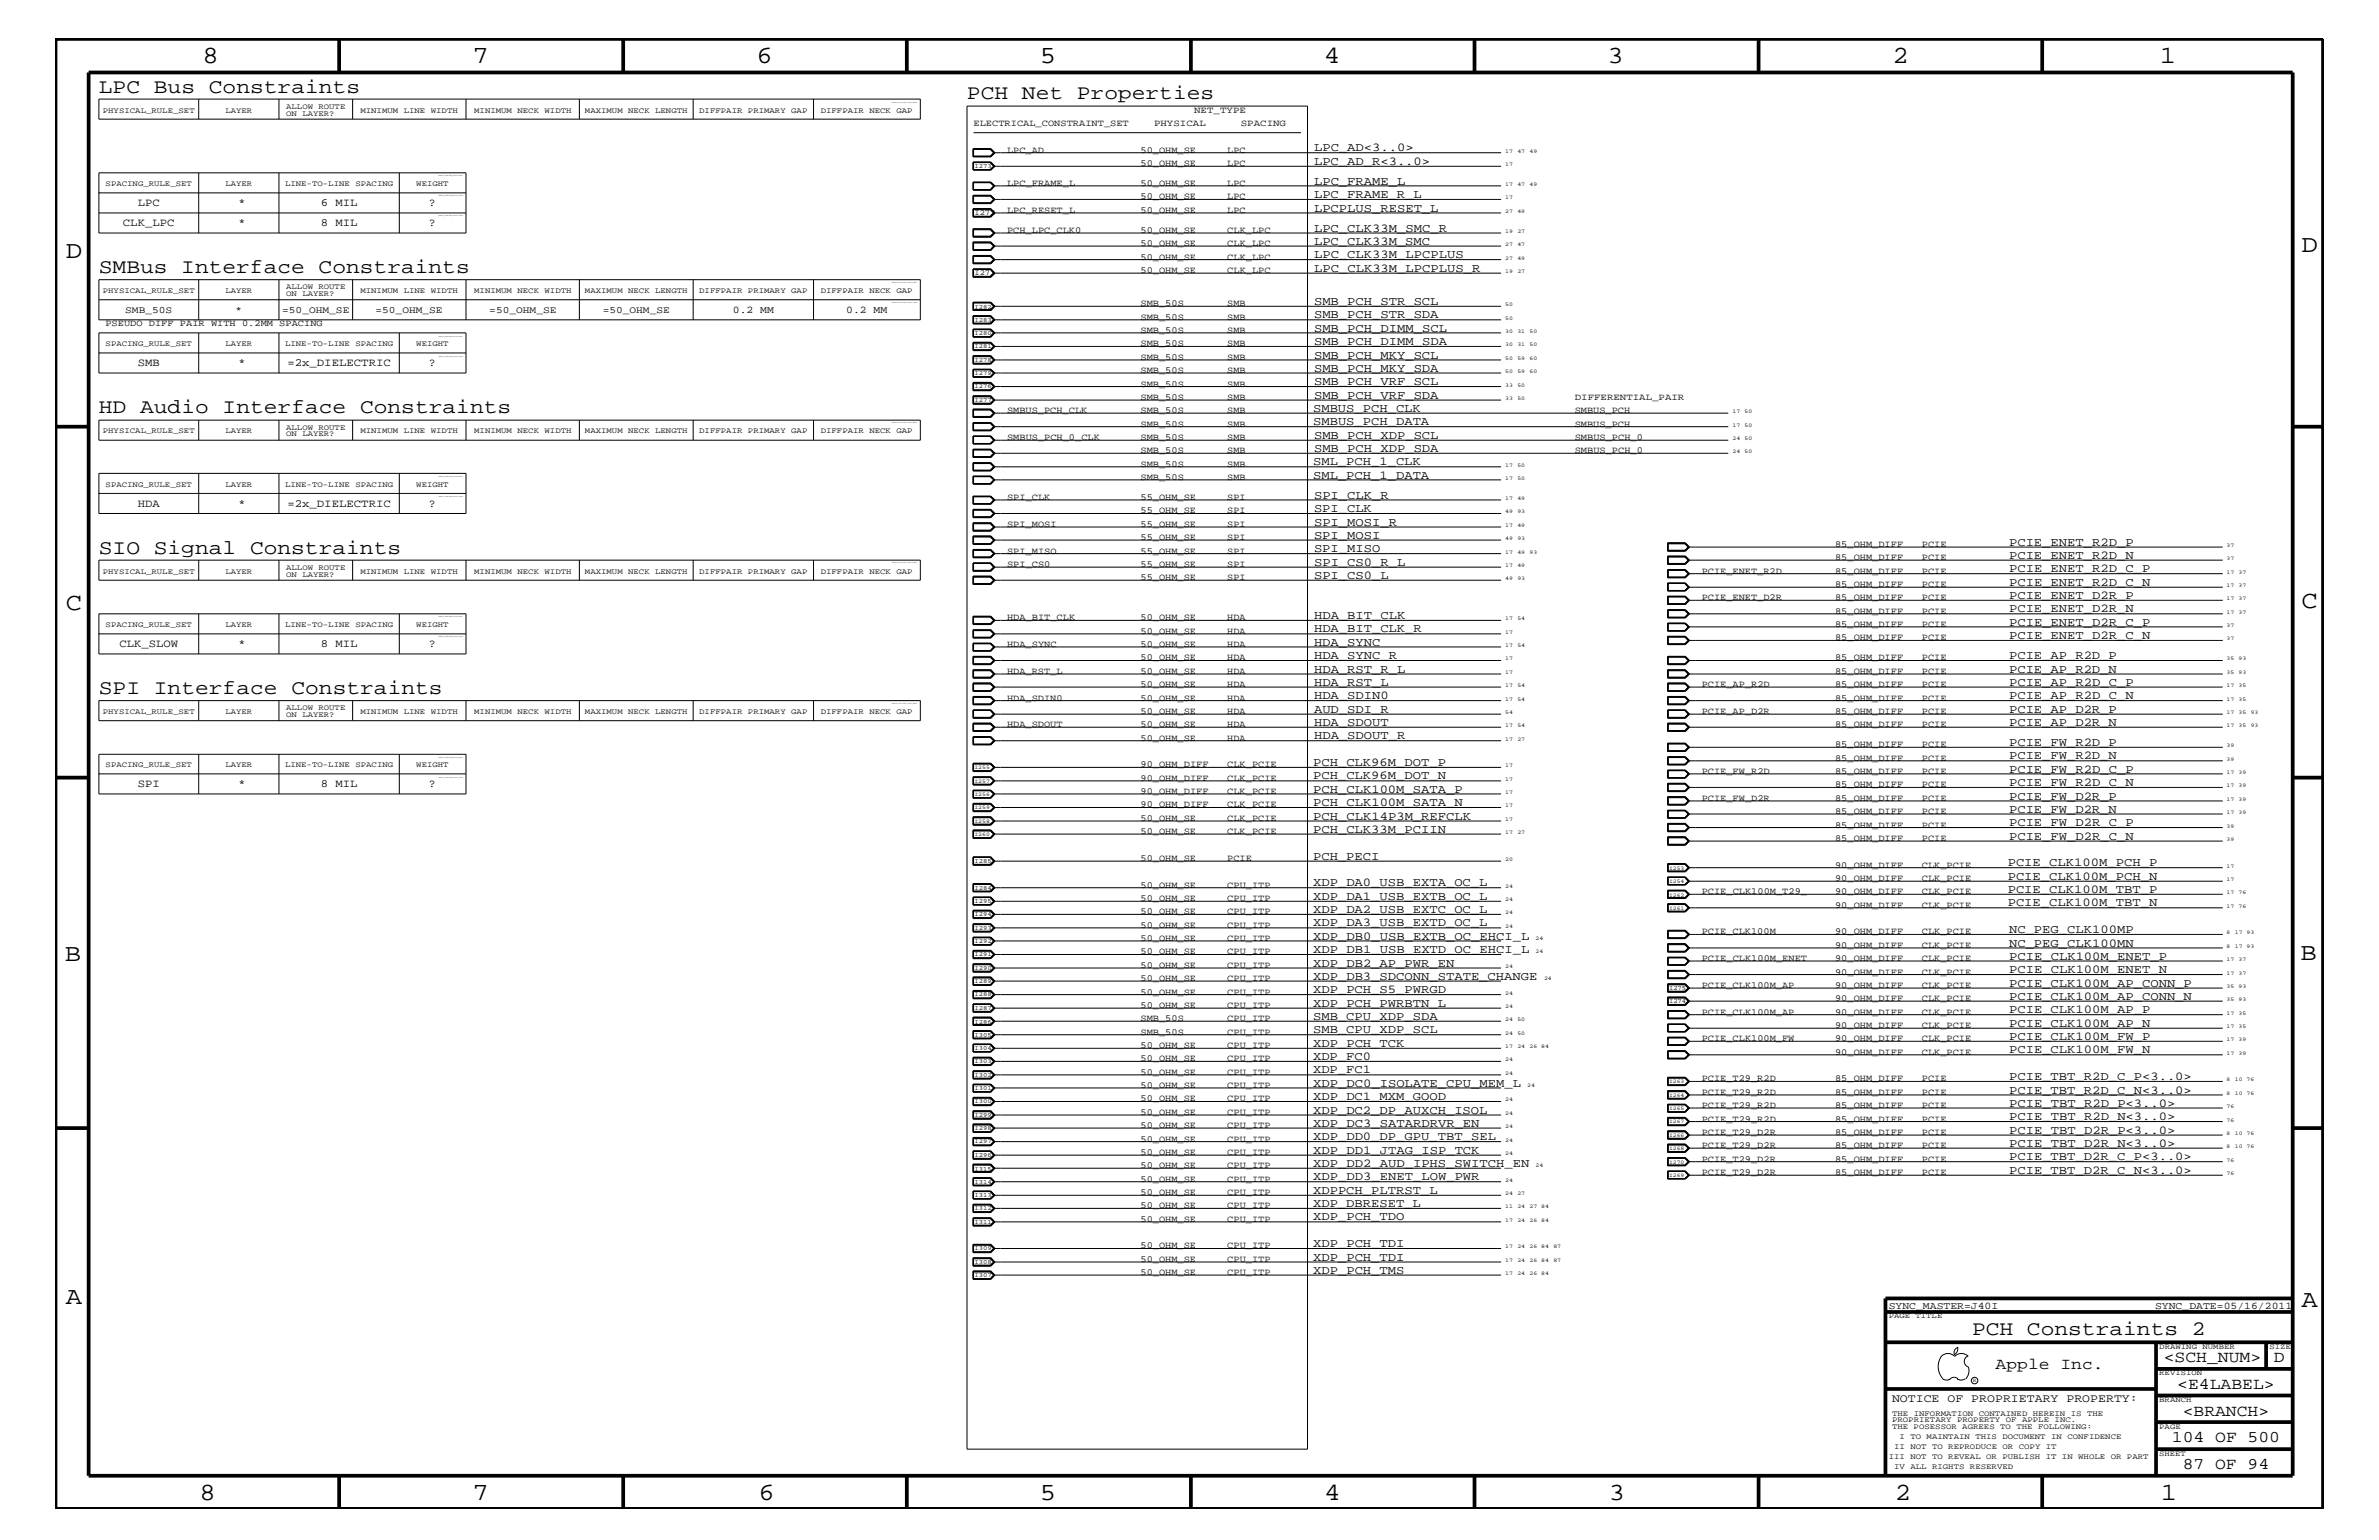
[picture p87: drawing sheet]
<svg xmlns="http://www.w3.org/2000/svg" width="432mm" height="279mm" viewBox="0 0 432 279" stroke-linecap="round" stroke-linejoin="round" font-family="sans-serif">
<defs><g id="words">
<g font-size="4.5">
<text x="36.7" y="11.5">8</text>
<text x="85.8" y="11.5">7</text>
<text x="137.3" y="11.5">6</text>
<text x="188.7" y="11.5">5</text>
<text x="240.3" y="11.5">4</text>
<text x="291.8" y="11.5">3</text>
<text x="343.5" y="11.5">2</text>
<text x="392" y="11.5">1</text>
<text x="11.9" y="46.8">D</text>
<text x="417.7" y="45.7">D</text>
<text x="11.9" y="110.6">C</text>
<text x="417.7" y="110.3">C</text>
<text x="11.8" y="174.3">B</text>
<text x="417.6" y="174.2">B</text>
<text x="11.9" y="236.7">A</text>
<text x="417.7" y="237.1">A</text>
<text x="36.2" y="272.1">8</text>
<text x="85.8" y="272.1">7</text>
<text x="137.7" y="272.1">6</text>
<text x="188.7" y="272.1">5</text>
<text x="240.4" y="272.1">4</text>
<text x="292" y="272.1">3</text>
<text x="343.9" y="272.1">2</text>
<text x="392.2" y="272.1">1</text>
</g>
<g font-size="3.7">
<text x="17.9" y="16.8">LPC Bus Constraints</text>
<text x="175.5" y="18">PCH Net Properties</text>
<text x="17.9" y="49.6">SMBus Interface Constraints</text>
<text x="17.9" y="75">HD Audio Interface Constraints</text>
<text x="17.9" y="100.4">SIO Signal Constraints</text>
<text x="17.9" y="125.9">SPI Interface Constraints</text>
<text x="357.9" y="242.3">PCH Constraints 2</text>
</g>
<g font-size="3">
<text x="362.2" y="248.4">Apple Inc.</text>
<text x="392.7" y="247.1">&lt;SCH_NUM&gt;</text>
<text x="395.2" y="252">&lt;E4LABEL&gt;</text>
<text x="412.7" y="247.1">D</text>
<text x="396.2" y="256.8">&lt;BRANCH&gt;</text>
<text x="394.2" y="261.6">104 OF 500</text>
<text x="396.2" y="266.6">87 OF 94</text>
</g>
<g font-size="2.2">
<text x="238.5" y="29.9">LPC_AD_R&lt;3..0&gt;</text>
<text x="238.5" y="27.5">LPC_AD&lt;3..0&gt;</text>
<text x="238.5" y="35.9">LPC_FRAME_R_L</text>
<text x="238.5" y="33.6">LPC_FRAME_L</text>
<text x="238.5" y="38.4">LPCPLUS_RESET_L</text>
<text x="238.5" y="46.8">LPC_CLK33M_LPCPLUS</text>
<text x="238.5" y="44.4">LPC_CLK33M_SMC</text>
<text x="238.5" y="42">LPC_CLK33M_SMC_R</text>
<text x="238.5" y="49.3">LPC_CLK33M_LPCPLUS_R</text>
<text x="238.5" y="57.8">SMB_PCH_STR_SDA</text>
<text x="238.5" y="55.3">SMB_PCH_STR_SCL</text>
<text x="238.5" y="62.6">SMB_PCH_DIMM_SDA</text>
<text x="238.5" y="65.1">SMB_PCH_MKY_SCL</text>
<text x="238.5" y="60.2">SMB_PCH_DIMM_SCL</text>
<text x="238.5" y="69.9">SMB_PCH_VRF_SCL</text>
<text x="238.5" y="67.5">SMB_PCH_MKY_SDA</text>
<text x="238.3" y="77.2">SMBUS_PCH_DATA</text>
<text x="238.3" y="74.7">SMBUS_PCH_CLK</text>
<text x="238.5" y="72.3">SMB_PCH_VRF_SDA</text>
<text x="238.5" y="79.6">SMB_PCH_XDP_SCL</text>
<text x="238.5" y="82">SMB_PCH_XDP_SDA</text>
<text x="238.3" y="84.4">SML_PCH_1_CLK</text>
<text x="238.3" y="86.9">SML_PCH_1_DATA</text>
<text x="238.5" y="90.5">SPI_CLK_R</text>
<text x="238.5" y="92.9">SPI_CLK</text>
<text x="238.5" y="95.4">SPI_MOSI_R</text>
<text x="238.5" y="100.2">SPI_MISO</text>
<text x="238.5" y="97.7">SPI_MOSI</text>
<text x="364.7" y="101.4">PCIE_ENET_R2D_N</text>
<text x="364.7" y="99">PCIE_ENET_R2D_P</text>
<text x="238.5" y="105">SPI_CS0_L</text>
<text x="238.5" y="102.6">SPI_CS0_R_L</text>
<text x="364.7" y="103.8">PCIE_ENET_R2D_C_P</text>
<text x="364.7" y="106.3">PCIE_ENET_R2D_C_N</text>
<text x="238.5" y="112.3">HDA_BIT_CLK</text>
<text x="364.7" y="108.7">PCIE_ENET_D2R_P</text>
<text x="364.7" y="111.1">PCIE_ENET_D2R_N</text>
<text x="364.7" y="113.6">PCIE_ENET_D2R_C_P</text>
<text x="238.5" y="117.2">HDA_SYNC</text>
<text x="238.5" y="119.6">HDA_SYNC_R</text>
<text x="238.5" y="114.8">HDA_BIT_CLK_R</text>
<text x="364.7" y="115.9">PCIE_ENET_D2R_C_N</text>
<text x="364.7" y="119.6">PCIE_AP_R2D_P</text>
<text x="238.5" y="122">HDA_RST_R_L</text>
<text x="238.5" y="124.4">HDA_RST_L</text>
<text x="364.7" y="122">PCIE_AP_R2D_N</text>
<text x="364.7" y="124.4">PCIE_AP_R2D_C_P</text>
<text x="238.5" y="131.7">HDA_SDOUT</text>
<text x="238.5" y="129.3">AUD_SDI_R</text>
<text x="238.5" y="126.9">HDA_SDIN0</text>
<text x="364.7" y="126.9">PCIE_AP_R2D_C_N</text>
<text x="364.7" y="129.3">PCIE_AP_D2R_P</text>
<text x="364.7" y="131.7">PCIE_AP_D2R_N</text>
<text x="238.5" y="134.1">HDA_SDOUT_R</text>
<text x="364.7" y="135.3">PCIE_FW_R2D_P</text>
<text x="364.7" y="137.8">PCIE_FW_R2D_N</text>
<text x="238.3" y="143.9">PCH_CLK100M_SATA_P</text>
<text x="238.3" y="139">PCH_CLK96M_DOT_P</text>
<text x="238.3" y="141.4">PCH_CLK96M_DOT_N</text>
<text x="364.7" y="140.2">PCIE_FW_R2D_C_P</text>
<text x="364.7" y="142.6">PCIE_FW_R2D_C_N</text>
<text x="238.3" y="146.2">PCH_CLK100M_SATA_N</text>
<text x="238.3" y="148.7">PCH_CLK14P3M_REFCLK</text>
<text x="364.7" y="145.1">PCIE_FW_D2R_P</text>
<text x="364.7" y="147.5">PCIE_FW_D2R_N</text>
<text x="364.7" y="149.9">PCIE_FW_D2R_C_P</text>
<text x="238.3" y="151.1">PCH_CLK33M_PCIIN</text>
<text x="238.3" y="156">PCH_PECI</text>
<text x="364.7" y="152.3">PCIE_FW_D2R_C_N</text>
<text x="238.3" y="160.8">XDP_DA0_USB_EXTA_OC_L</text>
<text x="364.4" y="157.2">PCIE_CLK100M_PCH_P</text>
<text x="364.4" y="159.6">PCIE_CLK100M_PCH_N</text>
<text x="364.4" y="162">PCIE_CLK100M_TBT_P</text>
<text x="238.3" y="163.3">XDP_DA1_USB_EXTB_OC_L</text>
<text x="238.3" y="165.6">XDP_DA2_USB_EXTC_OC_L</text>
<text x="364.4" y="164.5">PCIE_CLK100M_TBT_N</text>
<text x="238.3" y="170.5">XDP_DB0_USB_EXTB_OC_EHCI_L</text>
<text x="238.3" y="172.9">XDP_DB1_USB_EXTD_OC_EHCI_L</text>
<text x="238.3" y="168.1">XDP_DA3_USB_EXTD_OC_L</text>
<text x="364.7" y="171.7">NC_PEG_CLK100MN</text>
<text x="364.7" y="169.3">NC_PEG_CLK100MP</text>
<text x="238.3" y="175.4">XDP_DB2_AP_PWR_EN</text>
<text x="238.3" y="177.7">XDP_DB3_SDCONN_STATE_CHANGE</text>
<text x="364.7" y="176.6">PCIE_CLK100M_ENET_N</text>
<text x="364.7" y="174.2">PCIE_CLK100M_ENET_P</text>
<text x="364.7" y="179">PCIE_CLK100M_AP_CONN_P</text>
<text x="238.3" y="180.2">XDP_PCH_S5_PWRGD</text>
<text x="238.3" y="182.7">XDP_PCH_PWRBTN_L</text>
<text x="238.3" y="185">SMB_CPU_XDP_SDA</text>
<text x="364.7" y="183.8">PCIE_CLK100M_AP_P</text>
<text x="364.7" y="181.4">PCIE_CLK100M_AP_CONN_N</text>
<text x="238.3" y="189.9">XDP_PCH_TCK</text>
<text x="238.3" y="187.5">SMB_CPU_XDP_SCL</text>
<text x="364.7" y="188.7">PCIE_CLK100M_FW_P</text>
<text x="364.7" y="186.3">PCIE_CLK100M_AP_N</text>
<text x="364.7" y="191.1">PCIE_CLK100M_FW_N</text>
<text x="238.3" y="192.3">XDP_FC0</text>
<text x="238.3" y="197.2">XDP_DC0_ISOLATE_CPU_MEM_L</text>
<text x="238.3" y="194.8">XDP_FC1</text>
<text x="364.7" y="195.9">PCIE_TBT_R2D_C_P&lt;3..0&gt;</text>
<text x="238.3" y="202">XDP_DC2_DP_AUXCH_ISOL</text>
<text x="238.3" y="199.6">XDP_DC1_MXM_GOOD</text>
<text x="364.7" y="198.4">PCIE_TBT_R2D_C_N&lt;3..0&gt;</text>
<text x="364.7" y="200.9">PCIE_TBT_R2D_P&lt;3..0&gt;</text>
<text x="364.7" y="203.2">PCIE_TBT_R2D_N&lt;3..0&gt;</text>
<text x="238.3" y="206.9">XDP_DD0_DP_GPU_TBT_SEL</text>
<text x="238.3" y="204.4">XDP_DC3_SATARDRVR_EN</text>
<text x="238.3" y="209.3">XDP_DD1_JTAG_ISP_TCK</text>
<text x="364.7" y="205.7">PCIE_TBT_D2R_P&lt;3..0&gt;</text>
<text x="364.7" y="208.1">PCIE_TBT_D2R_N&lt;3..0&gt;</text>
<text x="238.3" y="214.2">XDP_DD3_ENET_LOW_PWR</text>
<text x="238.3" y="211.7">XDP_DD2_AUD_IPHS_SWITCH_EN</text>
<text x="364.7" y="213">PCIE_TBT_D2R_C_N&lt;3..0&gt;</text>
<text x="364.7" y="210.5">PCIE_TBT_D2R_C_P&lt;3..0&gt;</text>
<text x="238.3" y="221.4">XDP_PCH_TDO</text>
<text x="238.3" y="216.6">XDPPCH_PLTRST_L</text>
<text x="238.3" y="219">XDP_DBRESET_L</text>
<text x="238.3" y="226.3">XDP_PCH_TDI</text>
<text x="238.3" y="228.7">XDP_PCH_TDI</text>
<text x="238.3" y="231.1">XDP_PCH_TMS</text>
</g>
<text font-size="2.1" x="343.4" y="254.4">NOTICE OF PROPRIETARY PROPERTY:</text>
<g font-size="2">
<text x="22.3" y="41">CLK_LPC</text>
<text x="25" y="37.4">LPC</text>
<text x="43.3" y="37.4">*</text>
<text x="43.3" y="41">*</text>
<text x="58.2" y="37.4">6 MIL</text>
<text x="58.2" y="41">8 MIL</text>
<text x="77.9" y="37.4">?</text>
<text x="77.9" y="41">?</text>
<text x="25" y="66.5">SMB</text>
<text x="43.3" y="66.5">*</text>
<text x="52.2" y="66.5">=2x_DIELECTRIC</text>
<text x="77.9" y="66.5">?</text>
<text x="25" y="92">HDA</text>
<text x="43.3" y="92">*</text>
<text x="52.2" y="92">=2x_DIELECTRIC</text>
<text x="77.9" y="92">?</text>
<text x="21.7" y="117.4">CLK_SLOW</text>
<text x="43.3" y="117.4">*</text>
<text x="58.2" y="117.4">8 MIL</text>
<text x="77.9" y="117.4">?</text>
<text x="25" y="142.9">SPI</text>
<text x="43.3" y="142.9">*</text>
<text x="58.2" y="142.9">8 MIL</text>
<text x="77.9" y="142.9">?</text>
</g>
<g font-size="1.9">
<text x="133" y="56.8">0.2 MM</text>
<text x="153.6" y="56.8">0.2 MM</text>
<text x="342.8" y="237.4">SYNC_MASTER=J40I</text>
<text x="391.2" y="237.4">SYNC_DATE=05/16/2011</text>
</g>
<g font-size="1.8">
<text x="22.7" y="56.8">SMB_50S</text>
<text x="42.8" y="56.8">*</text>
<text x="51.2" y="56.8">=50_OHM_SE</text>
<text x="68.2" y="56.8">=50_OHM_SE</text>
<text x="88.8" y="56.8">=50_OHM_SE</text>
<text x="109.4" y="56.8">=50_OHM_SE</text>
</g>
<g font-size="1.7">
<text x="176.7" y="22.9">ELECTRICAL_CONSTRAINT_SET</text>
<text x="209.5" y="22.9">PHYSICAL</text>
<text x="216.7" y="20.4">NET_TYPE</text>
<text x="225.2" y="22.9">SPACING</text>
<text x="182.8" y="27.7">LPC_AD</text>
<text x="207" y="27.7">50_OHM_SE</text>
<text x="222.8" y="27.7">LPC</text>
<text x="182.8" y="33.7">LPC_FRAME_L</text>
<text x="207" y="30.2">50_OHM_SE</text>
<text x="207" y="33.7">50_OHM_SE</text>
<text x="222.8" y="30.2">LPC</text>
<text x="222.8" y="33.7">LPC</text>
<text x="182.8" y="38.6">LPC_RESET_L</text>
<text x="207" y="38.6">50_OHM_SE</text>
<text x="207" y="36.2">50_OHM_SE</text>
<text x="222.8" y="38.6">LPC</text>
<text x="222.8" y="36.2">LPC</text>
<text x="182.8" y="42.3">PCH_LPC_CLK0</text>
<text x="207" y="47.1">50_OHM_SE</text>
<text x="207" y="44.6">50_OHM_SE</text>
<text x="207" y="42.3">50_OHM_SE</text>
<text x="222.8" y="47.1">CLK_LPC</text>
<text x="222.8" y="44.6">CLK_LPC</text>
<text x="222.8" y="42.3">CLK_LPC</text>
<text x="207" y="49.6">50_OHM_SE</text>
<text x="222.8" y="49.6">CLK_LPC</text>
<text x="19.1" y="59.2">PSEUDO DIFF PAIR WITH 0.2MM SPACING</text>
<text x="207" y="58">SMB_50S</text>
<text x="207" y="55.6">SMB_50S</text>
<text x="222.8" y="58">SMB</text>
<text x="222.8" y="55.6">SMB</text>
<text x="207" y="62.9">SMB_50S</text>
<text x="207" y="65.3">SMB_50S</text>
<text x="207" y="60.4">SMB_50S</text>
<text x="222.8" y="62.9">SMB</text>
<text x="222.8" y="65.3">SMB</text>
<text x="222.8" y="60.4">SMB</text>
<text x="207" y="70.1">SMB_50S</text>
<text x="207" y="67.7">SMB_50S</text>
<text x="222.8" y="70.1">SMB</text>
<text x="222.8" y="67.7">SMB</text>
<text x="182.8" y="75">SMBUS_PCH_CLK</text>
<text x="207" y="77.4">SMB_50S</text>
<text x="207" y="75">SMB_50S</text>
<text x="207" y="72.6">SMB_50S</text>
<text x="222.8" y="77.4">SMB</text>
<text x="222.8" y="75">SMB</text>
<text x="222.8" y="72.6">SMB</text>
<text x="285.8" y="72.6">DIFFERENTIAL_PAIR</text>
<text x="285.8" y="77.4">SMBUS_PCH</text>
<text x="285.8" y="75">SMBUS_PCH</text>
<text x="182.8" y="79.9">SMBUS_PCH_0_CLK</text>
<text x="207" y="79.9">SMB_50S</text>
<text x="207" y="82.2">SMB_50S</text>
<text x="222.8" y="79.9">SMB</text>
<text x="222.8" y="82.2">SMB</text>
<text x="285.8" y="79.9">SMBUS_PCH_0</text>
<text x="285.8" y="82.2">SMBUS_PCH_0</text>
<text x="207" y="84.7">SMB_50S</text>
<text x="207" y="87.1">SMB_50S</text>
<text x="222.8" y="84.7">SMB</text>
<text x="222.8" y="87.1">SMB</text>
<text x="182.8" y="90.7">SPI_CLK</text>
<text x="182.8" y="95.6">SPI_MOSI</text>
<text x="207" y="90.7">55_OHM_SE</text>
<text x="207" y="93.2">55_OHM_SE</text>
<text x="207" y="95.6">55_OHM_SE</text>
<text x="222.8" y="90.7">SPI</text>
<text x="222.8" y="93.2">SPI</text>
<text x="222.8" y="95.6">SPI</text>
<text x="182.8" y="100.4">SPI_MISO</text>
<text x="207" y="100.4">55_OHM_SE</text>
<text x="207" y="98">55_OHM_SE</text>
<text x="222.8" y="100.4">SPI</text>
<text x="222.8" y="98">SPI</text>
<text x="333.1" y="101.6">85_OHM_DIFF</text>
<text x="333.1" y="99.3">85_OHM_DIFF</text>
<text x="348.8" y="101.6">PCIE</text>
<text x="348.8" y="99.3">PCIE</text>
<text x="182.8" y="102.9">SPI_CS0</text>
<text x="207" y="105.3">55_OHM_SE</text>
<text x="207" y="102.9">55_OHM_SE</text>
<text x="222.8" y="105.3">SPI</text>
<text x="222.8" y="102.9">SPI</text>
<text x="308.9" y="104.1">PCIE_ENET_R2D</text>
<text x="333.1" y="104.1">85_OHM_DIFF</text>
<text x="333.1" y="106.5">85_OHM_DIFF</text>
<text x="348.8" y="104.1">PCIE</text>
<text x="348.8" y="106.5">PCIE</text>
<text x="182.8" y="112.6">HDA_BIT_CLK</text>
<text x="207" y="112.6">50_OHM_SE</text>
<text x="222.8" y="112.6">HDA</text>
<text x="308.9" y="108.9">PCIE_ENET_D2R</text>
<text x="333.1" y="108.9">85_OHM_DIFF</text>
<text x="333.1" y="111.4">85_OHM_DIFF</text>
<text x="333.1" y="113.7">85_OHM_DIFF</text>
<text x="348.8" y="108.9">PCIE</text>
<text x="348.8" y="111.4">PCIE</text>
<text x="348.8" y="113.7">PCIE</text>
<text x="182.8" y="117.4">HDA_SYNC</text>
<text x="207" y="117.4">50_OHM_SE</text>
<text x="207" y="119.8">50_OHM_SE</text>
<text x="207" y="115">50_OHM_SE</text>
<text x="222.8" y="117.4">HDA</text>
<text x="222.8" y="119.8">HDA</text>
<text x="222.8" y="115">HDA</text>
<text x="333.1" y="116.2">85_OHM_DIFF</text>
<text x="333.1" y="119.8">85_OHM_DIFF</text>
<text x="348.8" y="116.2">PCIE</text>
<text x="348.8" y="119.8">PCIE</text>
<text x="182.8" y="122.3">HDA_RST_L</text>
<text x="207" y="122.3">50_OHM_SE</text>
<text x="207" y="124.7">50_OHM_SE</text>
<text x="222.8" y="122.3">HDA</text>
<text x="222.8" y="124.7">HDA</text>
<text x="308.9" y="124.7">PCIE_AP_R2D</text>
<text x="333.1" y="122.3">85_OHM_DIFF</text>
<text x="333.1" y="124.7">85_OHM_DIFF</text>
<text x="348.8" y="122.3">PCIE</text>
<text x="348.8" y="124.7">PCIE</text>
<text x="182.8" y="131.9">HDA_SDOUT</text>
<text x="182.8" y="127.1">HDA_SDIN0</text>
<text x="207" y="131.9">50_OHM_SE</text>
<text x="207" y="129.6">50_OHM_SE</text>
<text x="207" y="127.1">50_OHM_SE</text>
<text x="222.8" y="131.9">HDA</text>
<text x="222.8" y="129.6">HDA</text>
<text x="222.8" y="127.1">HDA</text>
<text x="308.9" y="129.6">PCIE_AP_D2R</text>
<text x="333.1" y="127.1">85_OHM_DIFF</text>
<text x="333.1" y="129.6">85_OHM_DIFF</text>
<text x="333.1" y="131.9">85_OHM_DIFF</text>
<text x="348.8" y="127.1">PCIE</text>
<text x="348.8" y="129.6">PCIE</text>
<text x="348.8" y="131.9">PCIE</text>
<text x="207" y="134.4">50_OHM_SE</text>
<text x="222.8" y="134.4">HDA</text>
<text x="333.1" y="135.6">85_OHM_DIFF</text>
<text x="348.8" y="135.6">PCIE</text>
<text x="207" y="139.2">90_OHM_DIFF</text>
<text x="207" y="141.7">90_OHM_DIFF</text>
<text x="222.8" y="139.2">CLK_PCIE</text>
<text x="222.8" y="141.7">CLK_PCIE</text>
<text x="308.9" y="140.4">PCIE_FW_R2D</text>
<text x="333.1" y="140.4">85_OHM_DIFF</text>
<text x="333.1" y="138">85_OHM_DIFF</text>
<text x="333.1" y="142.9">85_OHM_DIFF</text>
<text x="348.8" y="140.4">PCIE</text>
<text x="348.8" y="138">PCIE</text>
<text x="348.8" y="142.9">PCIE</text>
<text x="207" y="146.5">90_OHM_DIFF</text>
<text x="207" y="149">50_OHM_SE</text>
<text x="207" y="144">90_OHM_DIFF</text>
<text x="222.8" y="146.5">CLK_PCIE</text>
<text x="222.8" y="149">CLK_PCIE</text>
<text x="222.8" y="144">CLK_PCIE</text>
<text x="308.9" y="145.3">PCIE_FW_D2R</text>
<text x="333.1" y="145.3">85_OHM_DIFF</text>
<text x="333.1" y="147.7">85_OHM_DIFF</text>
<text x="348.8" y="145.3">PCIE</text>
<text x="348.8" y="147.7">PCIE</text>
<text x="207" y="151.3">50_OHM_SE</text>
<text x="222.8" y="151.3">CLK_PCIE</text>
<text x="333.1" y="152.6">85_OHM_DIFF</text>
<text x="333.1" y="150.1">85_OHM_DIFF</text>
<text x="348.8" y="152.6">PCIE</text>
<text x="348.8" y="150.1">PCIE</text>
<text x="207" y="161.1">50_OHM_SE</text>
<text x="207" y="156.2">50_OHM_SE</text>
<text x="222.8" y="161.1">CPU_ITP</text>
<text x="222.8" y="156.2">PCIE</text>
<text x="333.1" y="157.4">90_OHM_DIFF</text>
<text x="333.1" y="159.9">90_OHM_DIFF</text>
<text x="348.8" y="157.4">CLK_PCIE</text>
<text x="348.8" y="159.9">CLK_PCIE</text>
<text x="207" y="163.5">50_OHM_SE</text>
<text x="207" y="165.9">50_OHM_SE</text>
<text x="222.8" y="163.5">CPU_ITP</text>
<text x="222.8" y="165.9">CPU_ITP</text>
<text x="308.9" y="162.2">PCIE_CLK100M_T29_</text>
<text x="333.1" y="164.7">90_OHM_DIFF</text>
<text x="333.1" y="162.2">90_OHM_DIFF</text>
<text x="348.8" y="164.7">CLK_PCIE</text>
<text x="348.8" y="162.2">CLK_PCIE</text>
<text x="207" y="170.7">50_OHM_SE</text>
<text x="207" y="173.2">50_OHM_SE</text>
<text x="207" y="168.3">50_OHM_SE</text>
<text x="222.8" y="170.7">CPU_ITP</text>
<text x="222.8" y="173.2">CPU_ITP</text>
<text x="222.8" y="168.3">CPU_ITP</text>
<text x="308.9" y="169.5">PCIE_CLK100M</text>
<text x="333.1" y="172">90_OHM_DIFF</text>
<text x="333.1" y="169.5">90_OHM_DIFF</text>
<text x="348.8" y="172">CLK_PCIE</text>
<text x="348.8" y="169.5">CLK_PCIE</text>
<text x="207" y="175.6">50_OHM_SE</text>
<text x="207" y="178">50_OHM_SE</text>
<text x="222.8" y="175.6">CPU_ITP</text>
<text x="222.8" y="178">CPU_ITP</text>
<text x="308.9" y="174.4">PCIE_CLK100M_ENET</text>
<text x="308.9" y="179.3">PCIE_CLK100M_AP</text>
<text x="333.1" y="176.8">90_OHM_DIFF</text>
<text x="333.1" y="174.4">90_OHM_DIFF</text>
<text x="333.1" y="179.3">90_OHM_DIFF</text>
<text x="348.8" y="176.8">CLK_PCIE</text>
<text x="348.8" y="174.4">CLK_PCIE</text>
<text x="348.8" y="179.3">CLK_PCIE</text>
<text x="207" y="180.5">50_OHM_SE</text>
<text x="207" y="182.9">50_OHM_SE</text>
<text x="207" y="185.3">SMB_50S</text>
<text x="222.8" y="180.5">CPU_ITP</text>
<text x="222.8" y="182.9">CPU_ITP</text>
<text x="222.8" y="185.3">CPU_ITP</text>
<text x="308.9" y="184.1">PCIE_CLK100M_AP</text>
<text x="333.1" y="184.1">90_OHM_DIFF</text>
<text x="333.1" y="181.6">90_OHM_DIFF</text>
<text x="348.8" y="184.1">CLK_PCIE</text>
<text x="348.8" y="181.6">CLK_PCIE</text>
<text x="207" y="190.2">50_OHM_SE</text>
<text x="207" y="187.7">SMB_50S</text>
<text x="222.8" y="190.2">CPU_ITP</text>
<text x="222.8" y="187.7">CPU_ITP</text>
<text x="308.9" y="188.9">PCIE_CLK100M_FW</text>
<text x="333.1" y="188.9">90_OHM_DIFF</text>
<text x="333.1" y="186.5">90_OHM_DIFF</text>
<text x="333.1" y="191.4">90_OHM_DIFF</text>
<text x="348.8" y="188.9">CLK_PCIE</text>
<text x="348.8" y="186.5">CLK_PCIE</text>
<text x="348.8" y="191.4">CLK_PCIE</text>
<text x="207" y="192.6">50_OHM_SE</text>
<text x="207" y="197.4">50_OHM_SE</text>
<text x="207" y="195">50_OHM_SE</text>
<text x="222.8" y="197.4">CPU_ITP</text>
<text x="222.8" y="195">CPU_ITP</text>
<text x="222.8" y="192.6">CPU_ITP</text>
<text x="308.9" y="196.2">PCIE_T29_R2D</text>
<text x="333.1" y="196.2">85_OHM_DIFF</text>
<text x="348.8" y="196.2">PCIE</text>
<text x="207" y="202.3">50_OHM_SE</text>
<text x="207" y="199.8">50_OHM_SE</text>
<text x="222.8" y="202.3">CPU_ITP</text>
<text x="222.8" y="199.8">CPU_ITP</text>
<text x="308.9" y="198.7">PCIE_T29_R2D</text>
<text x="308.9" y="201">PCIE_T29_R2D</text>
<text x="308.9" y="203.5">PCIE_T29_R2D</text>
<text x="333.1" y="198.7">85_OHM_DIFF</text>
<text x="333.1" y="201">85_OHM_DIFF</text>
<text x="333.1" y="203.5">85_OHM_DIFF</text>
<text x="348.8" y="198.7">PCIE</text>
<text x="348.8" y="201">PCIE</text>
<text x="348.8" y="203.5">PCIE</text>
<text x="207" y="207.1">50_OHM_SE</text>
<text x="207" y="204.7">50_OHM_SE</text>
<text x="207" y="209.6">50_OHM_SE</text>
<text x="222.8" y="207.1">CPU_ITP</text>
<text x="222.8" y="204.7">CPU_ITP</text>
<text x="222.8" y="209.6">CPU_ITP</text>
<text x="308.9" y="205.9">PCIE_T29_D2R</text>
<text x="308.9" y="208.3">PCIE_T29_D2R</text>
<text x="333.1" y="205.9">85_OHM_DIFF</text>
<text x="333.1" y="208.3">85_OHM_DIFF</text>
<text x="348.8" y="205.9">PCIE</text>
<text x="348.8" y="208.3">PCIE</text>
<text x="207" y="214.4">50_OHM_SE</text>
<text x="207" y="211.9">50_OHM_SE</text>
<text x="222.8" y="214.4">CPU_ITP</text>
<text x="222.8" y="211.9">CPU_ITP</text>
<text x="308.9" y="213.2">PCIE_T29_D2R</text>
<text x="308.9" y="210.8">PCIE_T29_D2R</text>
<text x="333.1" y="213.2">85_OHM_DIFF</text>
<text x="333.1" y="210.8">85_OHM_DIFF</text>
<text x="348.8" y="213.2">PCIE</text>
<text x="348.8" y="210.8">PCIE</text>
<text x="207" y="221.7">50_OHM_SE</text>
<text x="207" y="216.9">50_OHM_SE</text>
<text x="207" y="219.2">50_OHM_SE</text>
<text x="222.8" y="221.7">CPU_ITP</text>
<text x="222.8" y="216.9">CPU_ITP</text>
<text x="222.8" y="219.2">CPU_ITP</text>
<text x="207" y="226.5">50_OHM_SE</text>
<text x="222.8" y="226.5">CPU_ITP</text>
<text x="207" y="229">50_OHM_SE</text>
<text x="207" y="231.3">50_OHM_SE</text>
<text x="222.8" y="229">CPU_ITP</text>
<text x="222.8" y="231.3">CPU_ITP</text>
</g>
<g font-size="1.4">
<text x="18.7" y="20.4">PHYSICAL_RULE_SET</text>
<text x="40.9" y="20.4">LAYER</text>
<text x="51.9" y="19.8">ALLOW ROUTE</text>
<text x="51.9" y="21">ON LAYER?</text>
<text x="65.4" y="20.4">MINIMUM LINE WIDTH</text>
<text x="86.1" y="20.4">MINIMUM NECK WIDTH</text>
<text x="106.2" y="20.4">MAXIMUM NECK LENGTH</text>
<text x="126.9" y="20.4">DIFFPAIR PRIMARY GAP</text>
<text x="149" y="20.4">DIFFPAIR NECK GAP</text>
<text x="19.2" y="33.7">SPACING_RULE_SET</text>
<text x="40.9" y="33.7">LAYER</text>
<text x="51.7" y="33.7">LINE-TO-LINE SPACING</text>
<text x="75.6" y="33.7">WEIGHT</text>
<text x="176.9" y="39">I272</text>
<text x="18.7" y="53.2">PHYSICAL_RULE_SET</text>
<text x="40.9" y="53.2">LAYER</text>
<text x="51.9" y="52.5">ALLOW ROUTE</text>
<text x="51.9" y="53.8">ON LAYER?</text>
<text x="65.4" y="53.2">MINIMUM LINE WIDTH</text>
<text x="86.1" y="53.2">MINIMUM NECK WIDTH</text>
<text x="106.2" y="53.2">MAXIMUM NECK LENGTH</text>
<text x="126.9" y="53.2">DIFFPAIR PRIMARY GAP</text>
<text x="149" y="53.2">DIFFPAIR NECK GAP</text>
<text x="176.9" y="49.9">I271</text>
<text x="19.2" y="62.9">SPACING_RULE_SET</text>
<text x="40.9" y="62.9">LAYER</text>
<text x="51.7" y="62.9">LINE-TO-LINE SPACING</text>
<text x="75.6" y="62.9">WEIGHT</text>
<text x="18.7" y="78.6">PHYSICAL_RULE_SET</text>
<text x="40.9" y="78.6">LAYER</text>
<text x="51.9" y="78">ALLOW ROUTE</text>
<text x="51.9" y="79.2">ON LAYER?</text>
<text x="65.4" y="78.6">MINIMUM LINE WIDTH</text>
<text x="86.1" y="78.6">MINIMUM NECK WIDTH</text>
<text x="106.2" y="78.6">MAXIMUM NECK LENGTH</text>
<text x="126.9" y="78.6">DIFFPAIR PRIMARY GAP</text>
<text x="149" y="78.6">DIFFPAIR NECK GAP</text>
<text x="19.2" y="88.3">SPACING_RULE_SET</text>
<text x="40.9" y="88.3">LAYER</text>
<text x="51.7" y="88.3">LINE-TO-LINE SPACING</text>
<text x="75.6" y="88.3">WEIGHT</text>
<text x="18.7" y="104.1">PHYSICAL_RULE_SET</text>
<text x="40.9" y="104.1">LAYER</text>
<text x="51.9" y="103.5">ALLOW ROUTE</text>
<text x="51.9" y="104.7">ON LAYER?</text>
<text x="65.4" y="104.1">MINIMUM LINE WIDTH</text>
<text x="86.1" y="104.1">MINIMUM NECK WIDTH</text>
<text x="106.2" y="104.1">MAXIMUM NECK LENGTH</text>
<text x="126.9" y="104.1">DIFFPAIR PRIMARY GAP</text>
<text x="149" y="104.1">DIFFPAIR NECK GAP</text>
<text x="19.2" y="113.7">SPACING_RULE_SET</text>
<text x="40.9" y="113.7">LAYER</text>
<text x="51.7" y="113.7">LINE-TO-LINE SPACING</text>
<text x="75.6" y="113.7">WEIGHT</text>
<text x="18.7" y="129.6">PHYSICAL_RULE_SET</text>
<text x="40.9" y="129.6">LAYER</text>
<text x="51.9" y="128.9">ALLOW ROUTE</text>
<text x="51.9" y="130.2">ON LAYER?</text>
<text x="65.4" y="129.6">MINIMUM LINE WIDTH</text>
<text x="86.1" y="129.6">MINIMUM NECK WIDTH</text>
<text x="106.2" y="129.6">MAXIMUM NECK LENGTH</text>
<text x="126.9" y="129.6">DIFFPAIR PRIMARY GAP</text>
<text x="149" y="129.6">DIFFPAIR NECK GAP</text>
<text x="19.2" y="139.2">SPACING_RULE_SET</text>
<text x="40.9" y="139.2">LAYER</text>
<text x="51.7" y="139.2">LINE-TO-LINE SPACING</text>
<text x="75.6" y="139.2">WEIGHT</text>
<text x="342.8" y="239.2">PAGE TITLE</text>
<text x="391.9" y="244.7">DRAWING NUMBER</text>
<text x="411.9" y="244.7">SIZE</text>
<text x="391.9" y="249.5">REVISION</text>
<text x="343.4" y="256.8">THE INFORMATION CONTAINED HEREIN IS THE</text>
<text x="391.9" y="254.4">BRANCH</text>
<text x="343.4" y="258">PROPRIETARY PROPERTY OF APPLE INC.</text>
<text x="343.4" y="259.3">THE POSESSOR AGREES TO THE FOLLOWING:</text>
<text x="343.8" y="262.9">II NOT TO REPRODUCE OR COPY IT</text>
<text x="344.8" y="261.1">I TO MAINTAIN THIS DOCUMENT IN CONFIDENCE</text>
<text x="391.9" y="259.3">PAGE</text>
<text x="342.8" y="264.7">III NOT TO REVEAL OR PUBLISH IT IN WHOLE OR PART</text>
<text x="343.8" y="266.6">IV ALL RIGHTS RESERVED</text>
<text x="391.9" y="264.1">SHEET</text>
</g>
<g font-size="1.2">
<text x="176.9" y="30.5">I273</text>
<text x="176.9" y="56">I282</text>
<text x="176.9" y="58.4">I283</text>
<text x="176.9" y="65.6">I278</text>
<text x="176.9" y="60.8">I280</text>
<text x="176.9" y="63.2">I281</text>
<text x="176.9" y="70.5">I276</text>
<text x="176.9" y="68.1">I279</text>
<text x="176.9" y="72.9">I277</text>
<text x="176.9" y="161.4">I284</text>
<text x="176.9" y="156.6">I285</text>
<text x="176.9" y="166.2">I294</text>
<text x="176.9" y="163.9">I295</text>
<text x="176.9" y="173.5">I291</text>
<text x="176.9" y="171.1">I292</text>
<text x="176.9" y="168.7">I293</text>
<text x="176.9" y="178.4">I289</text>
<text x="176.9" y="176">I290</text>
<text x="302.9" y="179.6">I275</text>
<text x="176.9" y="185.7">I286</text>
<text x="176.9" y="183.2">I287</text>
<text x="176.9" y="180.8">I288</text>
<text x="302.9" y="182.1">I274</text>
<text x="176.9" y="190.5">I304</text>
<text x="176.9" y="188.1">I305</text>
<text x="176.9" y="197.8">I301</text>
<text x="176.9" y="195.4">I302</text>
<text x="176.9" y="192.9">I303</text>
<text x="176.9" y="202.6">I299</text>
<text x="176.9" y="200.2">I300</text>
<text x="176.9" y="209.9">I296</text>
<text x="176.9" y="207.5">I297</text>
<text x="176.9" y="205.1">I298</text>
<text x="176.9" y="214.7">I314</text>
<text x="176.9" y="212.4">I315</text>
<text x="176.9" y="219.6">I312</text>
<text x="176.9" y="217.2">I313</text>
<text x="176.9" y="226.9">I309</text>
<text x="176.9" y="222">I311</text>
<text x="176.9" y="231.8">I307</text>
<text x="176.9" y="229.3">I308</text>
</g>
<g font-size="1">
<text x="273.2" y="27.7">17</text>
<text x="275.4" y="27.7">47</text>
<text x="277.6" y="27.7">49</text>
<text x="273.2" y="30.2">17</text>
<text x="273.2" y="33.7">17</text>
<text x="275.4" y="33.7">47</text>
<text x="277.6" y="33.7">49</text>
<text x="273.2" y="38.6">27</text>
<text x="273.2" y="36.2">17</text>
<text x="275.4" y="38.6">49</text>
<text x="273.2" y="47.1">27</text>
<text x="273.2" y="44.6">27</text>
<text x="273.2" y="42.3">19</text>
<text x="275.4" y="47.1">49</text>
<text x="275.4" y="44.6">47</text>
<text x="275.4" y="42.3">27</text>
<text x="273.2" y="49.6">19</text>
<text x="275.4" y="49.6">27</text>
<text x="273.2" y="58">50</text>
<text x="273.2" y="55.6">50</text>
<text x="273.2" y="62.9">30</text>
<text x="273.2" y="65.3">50</text>
<text x="273.2" y="60.4">30</text>
<text x="275.4" y="62.9">31</text>
<text x="275.4" y="65.3">59</text>
<text x="275.4" y="60.4">31</text>
<text x="277.6" y="62.9">50</text>
<text x="277.6" y="65.3">60</text>
<text x="277.6" y="60.4">50</text>
<text x="273.2" y="70.1">33</text>
<text x="273.2" y="67.7">50</text>
<text x="275.4" y="70.1">50</text>
<text x="275.4" y="67.7">59</text>
<text x="277.6" y="67.7">60</text>
<text x="273.2" y="72.6">33</text>
<text x="275.4" y="72.6">50</text>
<text x="314.5" y="77.4">17</text>
<text x="314.5" y="75">17</text>
<text x="316.7" y="77.4">50</text>
<text x="316.7" y="75">50</text>
<text x="314.5" y="79.9">24</text>
<text x="314.5" y="82.2">24</text>
<text x="316.7" y="79.9">50</text>
<text x="316.7" y="82.2">50</text>
<text x="273.2" y="84.7">17</text>
<text x="273.2" y="87.1">17</text>
<text x="275.4" y="84.7">50</text>
<text x="275.4" y="87.1">50</text>
<text x="273.2" y="90.7">17</text>
<text x="273.2" y="93.2">49</text>
<text x="273.2" y="95.6">17</text>
<text x="275.4" y="90.7">49</text>
<text x="275.4" y="93.2">93</text>
<text x="275.4" y="95.6">49</text>
<text x="273.2" y="100.4">17</text>
<text x="273.2" y="98">49</text>
<text x="275.4" y="100.4">49</text>
<text x="275.4" y="98">93</text>
<text x="277.6" y="100.4">93</text>
<text x="404.1" y="101.6">37</text>
<text x="404.1" y="99.3">37</text>
<text x="273.2" y="105.3">49</text>
<text x="273.2" y="102.9">17</text>
<text x="275.4" y="105.3">93</text>
<text x="275.4" y="102.9">49</text>
<text x="404.1" y="104.1">17</text>
<text x="404.1" y="106.5">17</text>
<text x="406.3" y="104.1">37</text>
<text x="406.3" y="106.5">37</text>
<text x="273.2" y="112.6">17</text>
<text x="275.4" y="112.6">54</text>
<text x="404.1" y="108.9">17</text>
<text x="404.1" y="111.4">17</text>
<text x="404.1" y="113.7">37</text>
<text x="406.3" y="108.9">37</text>
<text x="406.3" y="111.4">37</text>
<text x="273.2" y="117.4">17</text>
<text x="273.2" y="119.8">17</text>
<text x="273.2" y="115">17</text>
<text x="275.4" y="117.4">54</text>
<text x="404.1" y="116.2">37</text>
<text x="404.1" y="119.8">35</text>
<text x="406.3" y="119.8">93</text>
<text x="273.2" y="122.3">17</text>
<text x="273.2" y="124.7">17</text>
<text x="275.4" y="124.7">54</text>
<text x="404.1" y="122.3">35</text>
<text x="404.1" y="124.7">17</text>
<text x="406.3" y="122.3">93</text>
<text x="406.3" y="124.7">35</text>
<text x="273.2" y="131.9">17</text>
<text x="273.2" y="129.6">54</text>
<text x="273.2" y="127.1">17</text>
<text x="275.4" y="131.9">54</text>
<text x="275.4" y="127.1">54</text>
<text x="404.1" y="127.1">17</text>
<text x="404.1" y="129.6">17</text>
<text x="404.1" y="131.9">17</text>
<text x="406.3" y="127.1">35</text>
<text x="406.3" y="129.6">35</text>
<text x="406.3" y="131.9">35</text>
<text x="408.5" y="129.6">93</text>
<text x="408.5" y="131.9">93</text>
<text x="273.2" y="134.4">17</text>
<text x="275.4" y="134.4">27</text>
<text x="404.1" y="135.6">39</text>
<text x="176.9" y="139.6">I255</text>
<text x="176.9" y="142">I257</text>
<text x="273.2" y="139.2">17</text>
<text x="273.2" y="141.7">17</text>
<text x="404.1" y="140.4">17</text>
<text x="404.1" y="138">39</text>
<text x="404.1" y="142.9">17</text>
<text x="406.3" y="140.4">39</text>
<text x="406.3" y="142.9">39</text>
<text x="176.9" y="144.5">I256</text>
<text x="176.9" y="149.3">I258</text>
<text x="176.9" y="146.8">I259</text>
<text x="273.2" y="146.5">17</text>
<text x="273.2" y="149">17</text>
<text x="273.2" y="144">17</text>
<text x="404.1" y="145.3">17</text>
<text x="404.1" y="147.7">17</text>
<text x="406.3" y="145.3">39</text>
<text x="406.3" y="147.7">39</text>
<text x="176.9" y="151.8">I260</text>
<text x="273.2" y="151.3">17</text>
<text x="275.4" y="151.3">27</text>
<text x="404.1" y="152.6">39</text>
<text x="404.1" y="150.1">39</text>
<text x="273.2" y="161.1">24</text>
<text x="273.2" y="156.2">20</text>
<text x="302.9" y="157.8">I253</text>
<text x="302.9" y="160.2">I254</text>
<text x="404.1" y="157.4">17</text>
<text x="404.1" y="159.9">17</text>
<text x="273.2" y="163.5">24</text>
<text x="273.2" y="165.9">24</text>
<text x="302.9" y="165">I261</text>
<text x="302.9" y="162.7">I262</text>
<text x="404.1" y="164.7">17</text>
<text x="404.1" y="162.2">17</text>
<text x="406.3" y="164.7">76</text>
<text x="406.3" y="162.2">76</text>
<text x="273.2" y="168.3">24</text>
<text x="278.7" y="170.5">24</text>
<text x="278.7" y="172.9">24</text>
<text x="404.1" y="172">8</text>
<text x="404.1" y="169.5">8</text>
<text x="405.6" y="172">17 93</text>
<text x="405.6" y="169.5">17 93</text>
<text x="273.2" y="175.6">24</text>
<text x="280.2" y="177.7">24</text>
<text x="404.1" y="176.8">17</text>
<text x="404.1" y="174.4">17</text>
<text x="404.1" y="179.3">35</text>
<text x="406.3" y="176.8">37</text>
<text x="406.3" y="174.4">37</text>
<text x="406.3" y="179.3">93</text>
<text x="273.2" y="180.5">24</text>
<text x="273.2" y="182.9">24</text>
<text x="273.2" y="185.3">24</text>
<text x="275.4" y="185.3">50</text>
<text x="404.1" y="184.1">17</text>
<text x="404.1" y="181.6">35</text>
<text x="406.3" y="184.1">35</text>
<text x="406.3" y="181.6">93</text>
<text x="273.2" y="190.2">17</text>
<text x="273.2" y="187.7">24</text>
<text x="275.4" y="190.2">24</text>
<text x="275.4" y="187.7">50</text>
<text x="277.6" y="190.2">26 84</text>
<text x="404.1" y="188.9">17</text>
<text x="404.1" y="186.5">17</text>
<text x="404.1" y="191.4">17</text>
<text x="406.3" y="188.9">39</text>
<text x="406.3" y="186.5">35</text>
<text x="406.3" y="191.4">39</text>
<text x="273.2" y="192.6">24</text>
<text x="273.2" y="195">24</text>
<text x="277.2" y="197.2">24</text>
<text x="302.9" y="196.5">I263</text>
<text x="404.1" y="196.2">8</text>
<text x="405.6" y="196.2">10 76</text>
<text x="273.2" y="202.3">24</text>
<text x="273.2" y="199.8">24</text>
<text x="302.9" y="199">I264</text>
<text x="302.9" y="201.5">I265</text>
<text x="302.9" y="203.8">I267</text>
<text x="404.1" y="198.7">8</text>
<text x="404.1" y="201">76</text>
<text x="404.1" y="203.5">76</text>
<text x="405.6" y="198.7">10 76</text>
<text x="273.2" y="207.1">24</text>
<text x="273.2" y="204.7">24</text>
<text x="273.2" y="209.6">24</text>
<text x="302.9" y="206.3">I266</text>
<text x="302.9" y="208.7">I268</text>
<text x="404.1" y="205.9">8</text>
<text x="404.1" y="208.3">8</text>
<text x="405.6" y="205.9">10 76</text>
<text x="405.6" y="208.3">10 76</text>
<text x="273.2" y="214.4">24</text>
<text x="278.7" y="211.7">24</text>
<text x="302.9" y="213.6">I269</text>
<text x="302.9" y="211.1">I270</text>
<text x="404.1" y="213.2">76</text>
<text x="404.1" y="210.8">76</text>
<text x="273.2" y="221.7">17</text>
<text x="273.2" y="216.9">24</text>
<text x="273.2" y="219.2">11</text>
<text x="275.4" y="221.7">24</text>
<text x="275.4" y="216.9">27</text>
<text x="275.4" y="219.2">24</text>
<text x="277.6" y="221.7">26 84</text>
<text x="277.6" y="219.2">27 84</text>
<text x="273.2" y="226.5">17</text>
<text x="275.4" y="226.5">24</text>
<text x="277.6" y="226.5">26 84</text>
<text x="281.9" y="226.5">87</text>
<text x="273.2" y="229">17</text>
<text x="273.2" y="231.3">17</text>
<text x="275.4" y="229">24</text>
<text x="275.4" y="231.3">24</text>
<text x="277.6" y="229">26 84</text>
<text x="277.6" y="231.3">26 84</text>
<text x="281.9" y="229">87</text>
<text x="358.1" y="250.7">R</text>
</g>
<g font-size=".3">
<text x="161.9" y="18.7">TABLE_PHYSICAL_RULE_HEAD</text>
<text x="79.6" y="35.6">TABLE_SPACING_RULE_ITEM</text>
<text x="79.6" y="31.9">TABLE_SPACING_RULE_HEAD</text>
<text x="79.6" y="39.2">TABLE_SPACING_RULE_ITEM</text>
<text x="161.9" y="51.3">TABLE_PHYSICAL_RULE_HEAD</text>
<text x="161.9" y="55">TABLE_PHYSICAL_RULE_ITEM</text>
<text x="79.6" y="64.7">TABLE_SPACING_RULE_ITEM</text>
<text x="79.6" y="61.1">TABLE_SPACING_RULE_HEAD</text>
<text x="161.9" y="76.8">TABLE_PHYSICAL_RULE_HEAD</text>
<text x="79.6" y="86.5">TABLE_SPACING_RULE_HEAD</text>
<text x="79.6" y="90.1">TABLE_SPACING_RULE_ITEM</text>
<text x="161.9" y="102.2">TABLE_PHYSICAL_RULE_HEAD</text>
<text x="79.6" y="112">TABLE_SPACING_RULE_HEAD</text>
<text x="79.6" y="115.6">TABLE_SPACING_RULE_ITEM</text>
<text x="161.9" y="127.7">TABLE_PHYSICAL_RULE_HEAD</text>
<text x="79.6" y="137.4">TABLE_SPACING_RULE_HEAD</text>
<text x="79.6" y="141.1">TABLE_SPACING_RULE_ITEM</text>
</g>
</g></defs>
<g fill="none" stroke="#000" stroke-width=".18">
<path d="M17.9 18h149.1v3.6h-149.1zM36.1 18v3.6M50.6 18v3.6M64 18v3.6M84.6 18v3.6M105.2 18v3.6M125.8 18v3.6M147.7 18v3.6M175.5 19.2h61.8v243.7h-61.8zM17.9 35v7.3h66.7v-10.9h-66.7v3.6h66.7M17.9 38.6h66.7M36.1 31.4v10.9"/>
<path d="M50.6 31.4v10.9M72.5 31.4v10.9M176.6 27h3.2l.8 .7-.8 .8h-3.2zM176.6 35.4h3.2l.8 .8-.8 .7h-3.2zM176.6 37.9h3.2l.8 .7-.8 .8h-3.2zM176.6 35.5h3.2l.7 .7-.7 .7h-3.2M176.6 27h3.2l.7 .7-.7 .7h-3.2M176.7 27v1.4M176.7 35.5v1.4M176.7 39.3v-1.3h3l.7 .6-.7 .7M176.7 35.6h3l.6 .6M176.7 27.1h3l.6 .6"/>
<path d="M176.7 38h3l.6 .6M176.7 24.1h59.4M179.7 29.5h-3v1.3h3M179.7 33.1h-3v1.3h3M179.7 33.1l.7 .6-.7 .7M179.7 33.1l.6 .6M179.7 35.5l.7 .7-.7 .7M179.7 27l.7 .7-.7 .7M179.7 29.5l.7 .7-.7 .6M179.7 29.5l.6 .7M179.8 29.4h-3.2v1.4h3.2M179.8 33h-3.2v1.5h3.2"/>
<path d="M179.8 33l.8 .7-.8 .8M179.8 33l.7 .7-.7 .8M179.8 29.4l.7 .8-.7 .6M179.8 37.9l.7 .7-.7 .7h-3.2M179.8 29.4l.8 .8-.8 .6M180.3 33.7l-.6 .7M180.3 33.7h92.2M180.3 36.2l-.6 .6h-3M180.3 36.2h92.2M180.3 27.7l-.6 .6h-3M180.3 27.7h92.2M180.3 38.6l-.6 .6h-3"/>
<path d="M180.3 38.6h92.2M180.3 30.2l-.6 .6M180.3 30.2h92.2M17.9 50.7h149.1v7.3h-149.1zM17.9 54.4h149.1M36.1 50.7v7.3M50.6 50.7v7.3M64 50.7v7.3M84.6 50.7v7.3M105.2 50.7v7.3M125.8 50.7v7.3M147.7 50.7v7.3"/>
<path d="M176.6 41.5h3.2l.8 .8-.8 .7h-3.2zM176.6 43.9h3.2l.8 .7-.8 .8h-3.2zM176.6 46.3h3.2l.8 .8-.8 .8h-3.2zM176.6 48.8h3.2l.8 .8-.8 .7h-3.2zM176.6 54.8h3.2l.8 .8-.8 .7h-3.2zM176.6 57.3h3.2l.8 .7-.8 .8h-3.2zM176.6 44h3.2l.7 .6-.7 .8M176.6 46.4h3.2l.7 .7-.7 .7h-3.2M176.6 54.9h3.2l.7 .7-.7 .7M176.6 57.3h3.2l.7 .7-.7 .7h-3.2M176.7 41.6h3l.7 .7-.7 .6h-3zM176.7 46.4v1.4"/>
<path d="M176.7 54.9v1.3h3l.7-.6-.7-.7M176.7 57.3v1.4M176.7 46.5h3l.6 .6M176.7 41.7h3l.6 .6M176.7 55h3l.6 .6M176.7 57.4h3l.6 .6M179.7 44.1h-3v1.2h3M179.7 48.9h-3v1.3h3M179.7 59.8h-3v1.3h3M179.7 44.1l.7 .5-.7 .7M179.7 44.1l.6 .5M179.7 46.4l.7 .7-.7 .7"/>
<path d="M179.7 48.9l.7 .7-.7 .6M179.7 48.9l.6 .7M179.7 59.8l.7 .6-.7 .7M179.7 59.8l.6 .6M179.7 57.3l.7 .7-.7 .7M179.8 59.7h-3.2v1.5h3.2M179.8 41.5l.7 .8-.7 .7h-3.2M179.8 48.8l.7 .8-.7 .6h-3.2M179.8 59.7l.8 .7-.8 .8M179.8 59.7l.7 .7-.7 .8M180.3 44.6l-.6 .7M180.3 44.6h92.2"/>
<path d="M180.3 47.1l-.6 .6h-3M180.3 47.1h92.2M180.3 42.3l-.6 .6M180.3 42.3h92.2M180.3 49.6l-.6 .6M180.3 49.6h92.2M180.3 55.6l-.6 .6h-3M180.3 55.6h92.2M180.3 58l-.6 .6h-3M180.3 58h92.2M17.9 64v3.7h66.7v-7.3h-66.7v3.6h66.7M17.9 76.2h149.1v3.7h-149.1z"/>
<path d="M36.1 60.4v7.3M36.1 76.2v3.7M50.6 60.4v7.3M50.6 76.2v3.7M64 76.2v3.7M72.5 60.4v7.3M84.6 76.2v3.7M105.2 76.2v3.7M125.8 76.2v3.7M147.7 76.2v3.7M176.6 62.1h3.2l.8 .8-.8 .7h-3.2zM176.6 64.5h3.2l.8 .8-.8 .8h-3.2z"/>
<path d="M176.6 69.4h3.2l.8 .7-.8 .8h-3.2zM176.6 71.8h3.2l.8 .8-.8 .7h-3.2zM176.6 74.2h3.2l.8 .8-.8 .7h-3.2zM176.6 76.7h3.2l.8 .7-.8 .8h-3.2zM176.6 69.5h3.2l.7 .6-.7 .7h-3.2M176.6 62.2h3.2l.7 .7-.7 .6h-3.2M176.6 74.3h3.2l.7 .7-.7 .7M176.6 76.7h3.2l.7 .7-.7 .7h-3.2M176.7 62.2v1.3M176.7 66v-1.4h3l.7 .7-.7 .7M176.7 69.5v1.3M176.7 71.9h3l.7 .7-.7 .6h-3z"/>
<path d="M176.7 74.4h3l.7 .6-.7 .6h-3zM176.7 76.7v1.4M176.7 69.5h3l.6 .6M176.7 72h3l.6 .6M176.7 64.7h3l.6 .6M176.7 62.3h3l.6 .6M176.7 76.8h3l.6 .6M179.7 67.1h-3v1.3h3M179.7 79.2h-3v1.3h3M179.7 69.5l.7 .6-.7 .7M179.7 67.1l.7 .6-.7 .7M179.7 67.1l.6 .6"/>
<path d="M179.7 62.2l.7 .7-.7 .6M179.7 74.4l.6 .6M179.7 76.7l.7 .7-.7 .7M179.7 79.2l.7 .7-.7 .6M179.7 79.2l.6 .7M179.8 67h-3.2v1.4h3.2M179.8 79.1h-3.2v1.4h3.2M179.8 71.8l.7 .8-.7 .7h-3.2M179.8 64.5l.7 .8-.7 .7h-3.2M179.8 67l.8 .7-.8 .7M179.8 67l.7 .7-.7 .7M179.8 79.1l.8 .8-.8 .6"/>
<path d="M179.8 79.1l.7 .8-.7 .6M180.3 70.1l-.6 .6h-3M180.3 70.1h92.2M180.3 72.6l-.6 .6M180.3 72.6h92.2M180.3 65.3l-.6 .6h-3M180.3 65.3h92.2M180.3 67.7l-.6 .7M180.3 67.7h92.2M180.3 60.4l-.6 .7M180.3 60.4h92.2M180.3 62.9l-.6 .5h-3"/>
<path d="M180.3 62.9h92.2M180.3 75l-.6 .6h-3M180.3 75h133.4M180.3 77.4l-.6 .6h-3M180.3 77.4h133.4M180.3 79.9l-.6 .6M180.3 79.9h133.4M17.9 89.5v3.7h66.7v-7.3h-66.7v3.6h66.7M36.1 85.9v7.3M50.6 85.9v7.3M72.5 85.9v7.3M176.6 81.5h3.2l.8 .7-.8 .8h-3.2z"/>
<path d="M176.6 83.9h3.2l.8 .8-.8 .8h-3.2zM176.6 92.4h3.2l.8 .8-.8 .7h-3.2zM176.6 94.9h3.2l.8 .7-.8 .8h-3.2zM176.6 97.2h3.2l.8 .8-.8 .7h-3.2zM176.6 99.7h3.2l.8 .7-.8 .8h-3.2zM176.6 84h3.2l.7 .7-.7 .7h-3.2M176.6 92.5h3.2l.7 .7-.7 .6h-3.2M176.6 97.3h3.2l.7 .7-.7 .7M176.6 99.8h3.2l.7 .6-.7 .7h-3.2M176.6 81.6h3.2l.7 .6-.7 .8M176.7 81.6v1.3h3l.7-.7-.7-.6M176.7 84v1.4"/>
<path d="M176.7 92.5v1.3M176.7 94.9h3l.7 .7-.7 .6h-3zM176.7 99.8v1.3M176.7 84.1h3l.6 .6M176.7 99.9h3l.6 .5M176.7 92.6h3l.6 .6M176.7 95h3l.6 .6M176.7 81.6h3l.6 .6M179.7 86.5h-3v1.2h3M179.7 90.1h-3v1.3h3M179.7 97.4h-3v1.3h3M179.7 86.5l.7 .6-.7 .6"/>
<path d="M179.7 86.5l.6 .6M179.7 84l.7 .7-.7 .7M179.7 90.1l.7 .6-.7 .7M179.7 90.1l.6 .6M179.7 92.5l.7 .7-.7 .6M179.7 97.4l.7 .6-.7 .7M179.7 97.4l.6 .6M179.7 99.8l.7 .6-.7 .7M179.8 86.4h-3.2v1.4h3.2M179.8 90h-3.2v1.5h3.2M179.8 86.4l.8 .7-.8 .7M179.8 86.4l.7 .7-.7 .7"/>
<path d="M179.8 90l.8 .7-.8 .8M179.8 90l.7 .7-.7 .8M179.8 94.9l.7 .7-.7 .7h-3.2M180.3 87.1l-.6 .6M180.3 87.1h92.2M180.3 84.7l-.6 .6h-3M180.3 84.7h92.2M180.3 90.7l-.6 .7M180.3 90.7h92.2M180.3 93.2l-.6 .6h-3M180.3 93.2h92.2M180.3 95.6l-.6 .6"/>
<path d="M180.3 95.6h92.2M180.3 98l-.6 .7M180.3 98h92.2M180.3 82.2l-.6 .6h-3M180.3 82.2h133.4M302.7 98.5h3.2l.8 .8-.8 .7h-3.2zM302.8 98.6h3l.7 .7-.7 .6h-3zM302.8 98.7h3l.6 .6M305.9 98.5l.7 .8-.7 .6h-3.2M306.4 99.3l-.6 .6M306.4 99.3h97M17.9 115v3.6h66.7v-7.2h-66.7v3.6h66.7"/>
<path d="M17.9 101.6h149.1v3.7h-149.1zM36.1 101.6v3.7M36.1 111.4v7.2M50.6 101.6v3.7M50.6 111.4v7.2M64 101.6v3.7M72.5 111.4v7.2M84.6 101.6v3.7M105.2 101.6v3.7M125.8 101.6v3.7M147.7 101.6v3.7M176.6 111.8h3.2l.8 .8-.8 .7h-3.2z"/>
<path d="M176.6 102.1h3.2l.8 .8-.8 .8h-3.2zM176.6 104.5h3.2l.8 .8-.8 .7h-3.2zM176.6 114.2h3.2l.8 .8-.8 .8h-3.2zM176.6 119.1h3.2l.8 .7-.8 .8h-3.2zM176.6 111.9h3.2l.7 .7-.7 .6h-3.2M176.6 119.2h3.2l.7 .6-.7 .7h-3.2M176.6 114.3h3.2l.7 .7-.7 .7h-3.2M176.6 104.6h3.2l.7 .7-.7 .7M176.7 104.7h3l.7 .6-.7 .6h-3zM176.7 111.9v1.3M176.7 114.3v1.4M176.7 119.2v1.3"/>
<path d="M176.7 112h3l.6 .6M176.7 119.2h3l.6 .6M176.7 114.4h3l.6 .6M179.7 102.2h-3v1.3h3M179.7 116.8h-3v1.3h3M179.7 111.9l.7 .7-.7 .6M179.7 116.8l.7 .6-.7 .7M179.7 116.8l.6 .6M179.7 114.3l.7 .7-.7 .7M179.7 119.2l.7 .6-.7 .7M179.7 102.2l.7 .7-.7 .6M179.7 102.2l.6 .7"/>
<path d="M179.7 104.7l.6 .6M179.8 116.7h-3.2v1.4h3.2M179.8 116.7l.8 .7-.8 .7M179.8 116.7l.7 .7-.7 .7M179.8 102.1l.7 .8-.7 .7h-3.2M180.3 112.6l-.6 .5h-3M180.3 112.6h92.2M180.3 117.4l-.6 .7M180.3 117.4h92.2M180.3 119.8l-.6 .6h-3M180.3 119.8h92.2M180.3 115l-.6 .6h-3"/>
<path d="M180.3 105.3l-.6 .6h-3M180.3 100.4l-.6 .6h-3M180.3 115h92.2M180.3 100.4h92.2M180.3 102.9l-.6 .6M180.3 102.9h92.2M180.3 105.3h92.2M302.7 100.9h3.2l.8 .7-.8 .8h-3.2zM302.7 103.3h3.2l.8 .8-.8 .7h-3.2zM302.7 108.1h3.2l.8 .8-.8 .8h-3.2zM302.7 110.6h3.2l.8 .8-.8 .7h-3.2zM302.7 115.4h3.2l.8 .8-.8 .8h-3.2z"/>
<path d="M302.7 119.1h3.2l.8 .7-.8 .8h-3.2zM302.7 119.2h3.2l.7 .6-.7 .7h-3.2M302.7 110.7h3.2l.7 .7-.7 .6h-3.2M302.7 115.5h3.2l.7 .7-.7 .7h-3.2M302.7 108.2h3.2l.7 .7-.7 .8M302.7 103.4h3.2l.7 .7-.7 .7h-3.2M302.7 101h3.2l.7 .6-.7 .8M302.8 101h3l.7 .6-.7 .7h-3zM302.8 103.4v1.4M302.8 108.2v1.4h3l.7-.7-.7-.7M302.8 110.7v1.3M302.8 115.5v1.4"/>
<path d="M302.8 119.2v1.3M302.8 119.2h3l.6 .6M302.8 110.8h3l.6 .6M302.8 115.6h3l.6 .6M302.8 108.3h3l.6 .6M302.8 103.5h3l.6 .6M305.8 113.1h-3v1.3h3M305.8 105.9h-3v1.2h3M305.8 119.2l.7 .6-.7 .7M305.8 110.7l.7 .7-.7 .6M305.8 115.5l.7 .7-.7 .7M305.8 113.1l.7 .6-.7 .7"/>
<path d="M305.8 113.1l.6 .6M305.8 105.9l.7 .6-.7 .6M305.8 105.9l.6 .6M305.8 103.4l.7 .7-.7 .7M305.8 101l.6 .6M305.9 105.8h-3.2v1.4h3.2M305.9 113.1h-3.2v1.4h3.2M305.9 113.1l.8 .6-.8 .8M305.9 113.1l.7 .6-.7 .8M305.9 105.8l.8 .7-.8 .7M305.9 105.8l.7 .7-.7 .7M306.4 111.4l-.6 .6h-3"/>
<path d="M306.4 116.2l-.6 .6h-3M306.4 119.8l-.6 .6h-3M306.4 119.8h97M306.4 111.4h97M306.4 116.2h97M306.4 113.7l-.6 .7M306.4 113.7h97M306.4 108.9l-.6 .6h-3M306.4 108.9h97M306.4 106.5l-.6 .6M306.4 106.5h97M306.4 104.1l-.6 .6h-3"/>
<path d="M306.4 104.1h97M306.4 101.6l-.6 .6h-3M306.4 101.6h97M17.9 127.1h149.1v3.7h-149.1zM36.1 127.1v3.7M36.1 136.8v7.2M50.6 127.1v3.7M50.6 136.8v7.2M64 127.1v3.7M72.5 136.8v7.2M84.6 127.1v3.7M105.2 127.1v3.7"/>
<path d="M125.8 127.1v3.7M147.7 127.1v3.7M176.6 121.5h3.2l.8 .8-.8 .7h-3.2zM176.6 123.9h3.2l.8 .8-.8 .7h-3.2zM176.6 126.4h3.2l.8 .7-.8 .8h-3.2zM176.6 128.8h3.2l.8 .8-.8 .7h-3.2zM176.6 131.2h3.2l.8 .7-.8 .8h-3.2zM176.6 133.6h3.2l.8 .8-.8 .8h-3.2zM176.6 138.5h3.2l.8 .7-.8 .8h-3.2zM176.6 131.3h3.2l.7 .6-.7 .8M176.6 126.4h3.2l.7 .7-.7 .7h-3.2M176.6 124h3.2l.7 .7-.7 .7"/>
<path d="M176.6 138.5h3.2l.7 .7-.7 .7h-3.2M176.6 133.7h3.2l.7 .7-.7 .7h-3.2M176.7 121.6h3l.7 .7-.7 .6h-3zM176.7 126.4v1.4M176.7 131.3h3l.7 .6-.7 .7h-3zM176.7 133.7v1.4M176.7 138.5v1.4M176.7 121.7h3l.6 .6M176.7 138.6h3l.6 .6M176.7 126.5h3l.6 .6M176.7 133.8h3l.6 .6M179.7 124.1h-3v1.2h3"/>
<path d="M179.7 128.9h-3v1.3h3M179.7 138.5l.7 .7-.7 .7M179.7 128.9l.7 .7-.7 .6M179.7 128.9l.6 .7M179.7 124.1l.7 .6-.7 .6M179.7 124.1l.6 .6M179.7 131.3l.6 .6M179.7 126.4l.7 .7-.7 .7M179.7 133.7l.7 .7-.7 .7M179.8 121.5l.7 .8-.7 .7h-3.2M179.8 128.8l.7 .8-.7 .6h-3.2M180.3 122.3l-.6 .6"/>
<path d="M180.3 122.3h92.2M180.3 139.2l-.6 .6h-3M180.3 134.4l-.6 .6h-3M180.3 131.9l-.6 .6h-3M180.3 131.9h92.2M180.3 129.6h92.2M180.3 127.1l-.6 .6h-3M180.3 127.1h92.2M180.3 124.7h92.2M180.3 139.2h92.2M180.3 129.6l-.6 .6M180.3 124.7l-.6 .6"/>
<path d="M180.3 134.4h92.2M302.7 121.5h3.2l.8 .8-.8 .7h-3.2zM302.7 123.9h3.2l.8 .8-.8 .7h-3.2zM302.7 126.4h3.2l.8 .7-.8 .8h-3.2zM302.7 128.8h3.2l.8 .8-.8 .7h-3.2zM302.7 131.2h3.2l.8 .7-.8 .8h-3.2zM302.7 134.8h3.2l.8 .8-.8 .7h-3.2zM302.7 137.3h3.2l.8 .7-.8 .8h-3.2zM302.7 134.9h3.2l.7 .7-.7 .7M302.7 137.4h3.2l.7 .6-.7 .7h-3.2M302.7 131.3h3.2l.7 .6-.7 .8M302.7 126.4h3.2l.7 .7-.7 .7h-3.2"/>
<path d="M302.7 124h3.2l.7 .7-.7 .7M302.8 121.6h3l.7 .7-.7 .6h-3zM302.8 121.7h3l.6 .6M302.8 126.4v1.4M302.8 131.3h3l.7 .6-.7 .7h-3zM302.8 134.9v1.4h3l.7-.7-.7-.7M302.8 137.4v1.3M302.8 135h3l.6 .6M302.8 137.4h3l.6 .6M302.8 126.5h3l.6 .6M305.8 124.1h-3v1.2h3M305.8 128.9h-3v1.3h3"/>
<path d="M305.8 139.8h-3v1.3h3M305.8 139.8l.7 .6-.7 .7M305.8 139.8l.6 .6M305.8 137.4l.7 .6-.7 .7M305.8 131.3l.6 .6M305.8 128.9l.7 .7-.7 .6M305.8 128.9l.6 .7M305.8 126.4l.7 .7-.7 .7M305.8 124.1l.7 .6-.7 .6M305.8 124.1l.6 .6M305.9 121.5l.7 .8-.7 .7h-3.2M305.9 139.7h-3.2v1.5h3.2"/>
<path d="M305.9 139.7l.8 .7-.8 .8M305.9 139.7l.7 .7-.7 .8M305.9 128.8l.7 .8-.7 .6h-3.2M306.4 122.3h97M306.4 135.6l-.6 .6h-3M306.4 135.6h97M306.4 138l-.6 .6h-3M306.4 138h97M306.4 131.9l-.6 .6h-3M306.4 131.9h97M306.4 129.6l-.6 .6M306.4 129.6h97"/>
<path d="M306.4 127.1l-.6 .6h-3M306.4 127.1h97M306.4 124.7l-.6 .6M306.4 124.7h97M306.4 122.3l-.6 .6M17.9 140.4v3.6h66.7v-7.2h-66.7v3.6h66.7M176.6 140.9h3.2l.8 .8-.8 .7h-3.2zM176.6 145.7h3.2l.8 .8-.8 .8h-3.2zM176.6 148.2h3.2l.8 .8-.8 .7h-3.2zM176.6 150.6h3.2l.8 .7-.8 .8h-3.2zM176.6 155.5h3.2l.8 .7-.8 .8h-3.2zM176.6 141h3.2l.7 .7-.7 .7h-3.2"/>
<path d="M176.6 145.8h3.2l.7 .7-.7 .7h-3.2M176.6 150.7h3.2l.7 .6-.7 .8M176.7 141v1.4M176.7 145.8v1.4M176.7 148.3h3l.7 .7-.7 .5h-3zM176.7 148.4h3l.6 .6M176.7 145.9h3l.6 .6M176.7 141.1h3l.6 .6M179.7 143.5h-3v1.2h3M179.7 150.7h-3v1.3h3M179.7 155.6h-3v1.2h3M179.7 143.5l.7 .5-.7 .7"/>
<path d="M179.7 143.5l.6 .5M179.7 141l.7 .7-.7 .7M179.7 145.8l.7 .7-.7 .7M179.7 150.7l.7 .6-.7 .7M179.7 150.7l.6 .6M179.7 155.6l.7 .6-.7 .6M179.7 155.6l.6 .6M179.8 143.4h-3.2v1.4h3.2M179.8 143.4l.8 .6-.8 .8M179.8 143.4l.7 .6-.7 .8M179.8 148.2l.7 .8-.7 .6h-3.2M179.8 155.5l.7 .7-.7 .7h-3.2"/>
<path d="M180.3 146.5l-.6 .6h-3M180.3 141.7l-.6 .6h-3M180.3 144l-.6 .7M180.3 144h92.2M180.3 141.7h92.2M180.3 149l-.6 .5M180.3 149h92.2M180.3 146.5h92.2M180.3 151.3l-.6 .7M180.3 151.3h92.2M180.3 156.2l-.6 .6M180.3 156.2h92.2"/>
<path d="M302.7 142.1h3.2l.8 .8-.8 .7h-3.2zM302.7 144.6h3.2l.8 .7-.8 .8h-3.2zM302.7 149.4h3.2l.8 .7-.8 .8h-3.2zM302.7 151.8h3.2l.8 .8-.8 .8h-3.2zM302.7 156.7h3.2l.8 .7-.8 .8h-3.2zM302.7 149.5h3.2l.7 .6-.7 .7h-3.2M302.7 142.2h3.2l.7 .7-.7 .6h-3.2M302.7 156.7h3.2l.7 .7-.7 .7h-3.2M302.8 142.2v1.3M302.8 146v-1.4h3l.7 .7-.7 .7M302.8 149.5v1.3M302.8 151.9h3l.7 .7-.7 .6h-3z"/>
<path d="M302.8 156.7v1.4M302.8 152h3l.6 .6M302.8 149.5h3l.6 .6M302.8 144.7h3l.6 .6M302.8 142.3h3l.6 .6M302.8 156.8h3l.6 .6M305.8 147.1h-3v1.3h3M305.8 159.2h-3v1.3h3M305.8 147.1l.7 .6-.7 .7M305.8 147.1l.6 .6M305.8 149.5l.7 .6-.7 .7M305.8 142.2l.7 .7-.7 .6"/>
<path d="M305.8 156.7l.7 .7-.7 .7M305.8 159.2l.7 .7-.7 .6M305.8 159.2l.6 .7M305.9 147h-3.2v1.4h3.2M305.9 159.1h-3.2v1.5h3.2M305.9 151.8l.7 .8-.7 .7h-3.2M305.9 147l.8 .7-.8 .7M305.9 147l.7 .7-.7 .7M305.9 144.6l.7 .7-.7 .7h-3.2M305.9 159.1l.8 .8-.8 .7M305.9 159.1l.7 .8-.7 .7M306.4 152.6l-.6 .6"/>
<path d="M306.4 152.6h97M306.4 147.7l-.6 .7M306.4 147.7h97M306.4 150.1l-.6 .6h-3M306.4 150.1h97M306.4 145.3l-.6 .6h-3M306.4 145.3h97M306.4 142.9l-.6 .6h-3M306.4 142.9h97M306.4 140.4l-.6 .7M306.4 140.4h97M306.4 157.4l-.6 .6h-3"/>
<path d="M306.4 157.4h97M306.4 159.9l-.6 .6M306.4 159.9h97M176.6 160.3h3.2l.8 .8-.8 .7h-3.2zM176.6 165.1h3.2l.8 .8-.8 .8h-3.2zM176.6 167.6h3.2l.8 .7-.8 .8h-3.2zM176.6 172.4h3.2l.8 .8-.8 .7h-3.2zM176.6 174.9h3.2l.8 .7-.8 .8h-3.2zM176.6 177.2h3.2l.8 .8-.8 .8h-3.2zM176.6 179.7h3.2l.8 .8-.8 .7h-3.2zM176.6 160.4h3.2l.7 .7-.7 .6h-3.2M176.6 179.8h3.2l.7 .7-.7 .6h-3.2"/>
<path d="M176.6 177.3h3.2l.7 .7-.7 .8M176.6 172.5h3.2l.7 .7-.7 .6h-3.2M176.6 167.7h3.2l.7 .6-.7 .7h-3.2M176.6 165.2h3.2l.7 .7-.7 .7h-3.2M176.7 160.4v1.3M176.7 165.2v1.4M176.7 167.7v1.3M176.7 172.5v1.3M176.7 174.9h3l.7 .7-.7 .6h-3zM176.7 179.8v1.3M176.7 172.6h3l.6 .6M176.7 175h3l.6 .6"/>
<path d="M176.7 160.5h3l.6 .6M176.7 165.3h3l.6 .6M176.7 179.9h3l.6 .6M176.7 167.8h3l.6 .5M179.7 162.8h-3v1.3h3M179.7 170.1h-3v1.3h3M179.7 177.4h-3v1.3h3M179.7 160.4l.7 .7-.7 .6M179.7 179.8l.7 .7-.7 .6M179.7 177.4l.7 .6-.7 .7M179.7 177.4l.6 .6M179.7 172.5l.7 .7-.7 .6"/>
<path d="M179.7 170.1l.7 .6-.7 .7M179.7 170.1l.6 .6M179.7 167.7l.7 .6-.7 .7M179.7 165.2l.7 .7-.7 .7M179.7 162.8l.7 .7-.7 .6M179.7 162.8l.6 .7M179.8 162.8h-3.2v1.4h3.2M179.8 170h-3.2v1.5h3.2M179.8 174.9l.7 .7-.7 .7h-3.2M179.8 170l.8 .7-.8 .8M179.8 170l.7 .7-.7 .8M179.8 162.8l.8 .7-.8 .7"/>
<path d="M179.8 162.8l.7 .7-.7 .7M180.3 168.3l-.6 .6h-3M180.3 173.2l-.6 .6h-3M180.3 161.1l-.6 .6h-3M180.3 161.1h92.2M180.3 178l-.6 .7M180.3 178h92.2M180.3 175.6l-.6 .6M180.3 175.6h92.2M180.3 173.2h92.2M180.3 170.7l-.6 .7M180.3 170.7h92.2"/>
<path d="M180.3 168.3h92.2M180.3 165.9l-.6 .6h-3M180.3 165.9h92.2M180.3 163.5l-.6 .6M180.3 163.5h92.2M302.7 161.5h3.2l.8 .7-.8 .8h-3.2zM302.7 163.9h3.2l.8 .8-.8 .8h-3.2zM302.7 168.8h3.2l.8 .7-.8 .8h-3.2zM302.7 171.2h3.2l.8 .8-.8 .7h-3.2zM302.7 176.1h3.2l.8 .7-.8 .8h-3.2zM302.7 178.5h3.2l.8 .8-.8 .7h-3.2zM302.7 168.9h3.2l.7 .6-.7 .7h-3.2"/>
<path d="M302.7 176.1h3.2l.7 .7-.7 .7h-3.2M302.7 164h3.2l.7 .7-.7 .7h-3.2M302.7 161.6h3.2l.7 .6-.7 .8M302.8 161.6v1.3h3l.7-.7-.7-.6M302.8 164v1.4M302.8 168.9v1.3M302.8 172.7v-1.4h3l.7 .7-.7 .7M302.8 176.1v1.4M302.8 178.6h3l.7 .7-.7 .6h-3zM302.8 171.4h3l.6 .6M302.8 168.9h3l.6 .6M302.8 176.2h3l.6 .6"/>
<path d="M302.8 164.1h3l.6 .6M302.8 161.7h3l.6 .5M302.8 178.7h3l.6 .6M305.8 173.8h-3v1.2h3M305.8 168.9l.7 .6-.7 .7M305.8 176.1l.7 .7-.7 .7M305.8 173.8l.7 .6-.7 .6M305.8 173.8l.6 .6M305.8 164l.7 .7-.7 .7M305.9 173.7h-3.2v1.4h3.2M305.9 171.2l.7 .8-.7 .7h-3.2M305.9 173.7l.8 .7-.8 .7"/>
<path d="M305.9 173.7l.7 .7-.7 .7M305.9 178.5l.7 .8-.7 .6h-3.2M306.4 172l-.6 .6h-3M306.4 172h97M306.4 169.5l-.6 .6h-3M306.4 169.5h97M306.4 176.8l-.6 .6h-3M306.4 176.8h97M306.4 174.4l-.6 .6M306.4 174.4h97M306.4 164.7l-.6 .6h-3M306.4 164.7h97"/>
<path d="M306.4 162.2l-.6 .6h-3M306.4 162.2h97M306.4 179.3l-.6 .6M306.4 179.3h97M176.6 182.1h3.2l.8 .8-.8 .8h-3.2zM176.6 184.5h3.2l.8 .8-.8 .7h-3.2zM176.6 187h3.2l.8 .7-.8 .8h-3.2zM176.6 191.8h3.2l.8 .8-.8 .7h-3.2zM176.6 194.3h3.2l.8 .7-.8 .8h-3.2zM176.6 199.1h3.2l.8 .7-.8 .8h-3.2zM176.6 184.6h3.2l.7 .7-.7 .7M176.6 199.2h3.2l.7 .6-.7 .7h-3.2"/>
<path d="M176.6 194.3h3.2l.7 .7-.7 .7h-3.2M176.6 191.9h3.2l.7 .7-.7 .6h-3.2M176.6 187.1h3.2l.7 .6-.7 .7h-3.2M176.7 184.7h3l.7 .6-.7 .7h-3zM176.7 187.1v1.3M176.7 191.9v1.3M176.7 194.3v1.4M176.7 199.2v1.3M176.7 192h3l.6 .6M176.7 187.1h3l.6 .6M176.7 199.2h3l.6 .6M176.7 194.4h3l.6 .6"/>
<path d="M179.7 182.2h-3v1.3h3M179.7 189.5h-3v1.3h3M179.7 196.8h-3v1.3h3M179.7 184.7l.6 .6M179.7 182.2l.7 .7-.7 .6M179.7 182.2l.6 .7M179.7 199.2l.7 .6-.7 .7M179.7 196.8l.7 .6-.7 .7M179.7 196.8l.6 .6M179.7 194.3l.7 .7-.7 .7M179.7 191.9l.7 .7-.7 .6M179.7 189.5l.7 .7-.7 .6"/>
<path d="M179.7 189.5l.6 .7M179.7 187.1l.7 .6-.7 .7M179.8 189.4h-3.2v1.5h3.2M179.8 196.7h-3.2v1.4h3.2M179.8 182.1l.7 .8-.7 .7h-3.2M179.8 196.7l.8 .7-.8 .7M179.8 196.7l.7 .7-.7 .7M179.8 189.4l.8 .8-.8 .7M179.8 189.4l.7 .8-.7 .7M180.3 187.7l-.6 .6h-3M180.3 185.3l-.6 .6h-3M180.3 195l-.6 .6h-3"/>
<path d="M180.3 199.8l-.6 .6h-3M180.3 180.5l-.6 .5h-3M180.3 185.3h92.2M180.3 182.9l-.6 .6M180.3 182.9h92.2M180.3 180.5h92.2M180.3 199.8h92.2M180.3 197.4l-.6 .7M180.3 197.4h92.2M180.3 195h92.2M180.3 192.6l-.6 .6h-3M180.3 192.6h92.2"/>
<path d="M180.3 190.2l-.6 .6M180.3 190.2h92.2M180.3 187.7h92.2M302.7 188.2h3.2l.8 .7-.8 .8h-3.2zM302.7 180.9h3.2l.8 .7-.8 .8h-3.2zM302.7 183.3h3.2l.8 .8-.8 .8h-3.2zM302.7 190.6h3.2l.8 .8-.8 .7h-3.2zM302.7 195.4h3.2l.8 .8-.8 .8h-3.2zM302.7 197.9h3.2l.8 .8-.8 .7h-3.2zM302.7 188.2h3.2l.7 .7-.7 .8M302.7 190.7h3.2l.7 .7-.7 .7h-3.2M302.7 183.4h3.2l.7 .7-.7 .7h-3.2"/>
<path d="M302.7 195.5h3.2l.7 .7-.7 .7h-3.2M302.7 181h3.2l.7 .6-.7 .8M302.8 181h3l.7 .6-.7 .7h-3zM302.8 183.4v1.4M302.8 188.2v1.4h3l.7-.7-.7-.7M302.8 190.7v1.4M302.8 195.5v1.4M302.8 199.3v-1.3h3l.7 .7-.7 .6M302.8 188.3h3l.6 .6M302.8 190.8h3l.6 .6M302.8 183.5h3l.6 .6M302.8 195.6h3l.6 .6"/>
<path d="M302.8 198.1h3l.6 .6M305.8 185.9h-3v1.2h3M305.8 190.7l.7 .7-.7 .7M305.8 185.9l.7 .6-.7 .6M305.8 185.9l.6 .6M305.8 183.4l.7 .7-.7 .7M305.8 195.5l.7 .7-.7 .7M305.8 181l.6 .6M305.9 185.8h-3.2v1.4h3.2M305.9 185.8l.8 .7-.8 .7M305.9 185.8l.7 .7-.7 .7M305.9 197.9l.7 .8-.7 .6h-3.2"/>
<path d="M306.4 188.9l-.6 .6h-3M306.4 188.9h97M306.4 191.4l-.6 .6h-3M306.4 191.4h97M306.4 186.5l-.6 .6M306.4 186.5h97M306.4 184.1l-.6 .6h-3M306.4 184.1h97M306.4 196.2l-.6 .6h-3M306.4 196.2h97M306.4 198.7l-.6 .5h-3M306.4 198.7h97"/>
<path d="M306.4 181.6l-.6 .6h-3M306.4 181.6h97M176.6 201.5h3.2l.8 .8-.8 .8h-3.2zM176.6 203.9h3.2l.8 .8-.8 .7h-3.2zM176.6 206.4h3.2l.8 .7-.8 .8h-3.2zM176.6 208.8h3.2l.8 .8-.8 .7h-3.2zM176.6 211.2h3.2l.8 .7-.8 .8h-3.2zM176.6 213.6h3.2l.8 .8-.8 .8h-3.2zM176.6 218.5h3.2l.8 .7-.8 .8h-3.2zM176.6 206.4h3.2l.7 .7-.7 .7h-3.2M176.6 204h3.2l.7 .7-.7 .7M176.6 218.6h3.2l.7 .6-.7 .7h-3.2"/>
<path d="M176.6 213.7h3.2l.7 .7-.7 .7h-3.2M176.6 211.3h3.2l.7 .6-.7 .8M176.7 201.6h3l.7 .7-.7 .6h-3zM176.7 206.4v1.4M176.7 211.4h3l.7 .5-.7 .7h-3zM176.7 213.7v1.4M176.7 218.6v1.3M176.7 201.7h3l.6 .6M176.7 206.5h3l.6 .6M176.7 213.8h3l.6 .6M176.7 218.6h3l.6 .6M179.7 204.1h-3v1.2h3"/>
<path d="M179.7 208.9h-3v1.3h3M179.7 216.2h-3v1.3h3M179.7 208.9l.7 .7-.7 .6M179.7 208.9l.6 .7M179.7 206.4l.7 .7-.7 .7M179.7 204.1l.7 .6-.7 .6M179.7 204.1l.6 .6M179.7 218.6l.7 .6-.7 .7M179.7 216.2l.7 .7-.7 .6M179.7 216.2l.6 .7M179.7 213.7l.7 .7-.7 .7M179.7 211.4l.6 .5"/>
<path d="M179.8 216.1h-3.2v1.4h3.2M179.8 208.8l.7 .8-.7 .7h-3.2M179.8 201.5l.7 .8-.7 .7h-3.2M179.8 216.1l.8 .8-.8 .6M179.8 216.1l.7 .8-.7 .6M180.3 207.1l-.6 .6h-3M180.3 211.9l-.6 .6h-3M180.3 209.6l-.6 .6M180.3 209.6h92.2M180.3 207.1h92.2M180.3 204.7l-.6 .6M180.3 204.7h92.2"/>
<path d="M180.3 202.3l-.6 .6M180.3 202.3h92.2M180.3 219.2l-.6 .6h-3M180.3 219.2h92.2M180.3 216.9l-.6 .6M180.3 216.9h92.2M180.3 214.4l-.6 .6h-3M180.3 214.4h92.2M180.3 211.9h92.2M302.7 202.7h3.2l.8 .8-.8 .7h-3.2zM302.7 205.2h3.2l.8 .7-.8 .8h-3.2zM302.7 207.5h3.2l.8 .8-.8 .8h-3.2z"/>
<path d="M302.7 210h3.2l.8 .8-.8 .7h-3.2zM302.7 202.8h3.2l.7 .7-.7 .7h-3.2M302.7 207.6h3.2l.7 .7-.7 .8M302.7 210.1h3.2l.7 .7-.7 .6h-3.2M302.8 202.8v1.4M302.8 205.3h3l.7 .6-.7 .6h-3zM302.8 207.7h3l.7 .6-.7 .7h-3zM302.8 210.1v1.3M302.8 205.3h3l.6 .6M302.8 202.9h3l.6 .6M302.8 210.2h3l.6 .6M305.8 200.4h-3v1.3h3"/>
<path d="M305.8 212.5h-3v1.3h3M305.8 200.4l.7 .6-.7 .7M305.8 200.4l.6 .6M305.8 202.8l.7 .7-.7 .7M305.8 207.7l.6 .6M305.8 212.5l.7 .7-.7 .6M305.8 212.5l.6 .7M305.8 210.1l.7 .7-.7 .6M305.9 200.3h-3.2v1.5h3.2M305.9 212.5h-3.2v1.4h3.2M305.9 200.3l.8 .7-.8 .8M305.9 200.3l.7 .7-.7 .8"/>
<path d="M305.9 205.2l.7 .7-.7 .7h-3.2M305.9 212.5l.8 .7-.8 .7M305.9 212.5l.7 .7-.7 .7M306.4 201l-.6 .7M306.4 201h97M306.4 205.9l-.6 .6M306.4 205.9h97M306.4 203.5l-.6 .6h-3M306.4 203.5h97M306.4 208.3l-.6 .6h-3M306.4 208.3h97M306.4 213.2l-.6 .6"/>
<path d="M306.4 213.2h97M306.4 210.8l-.6 .6h-3M306.4 210.8h97M176.6 220.9h3.2l.8 .8-.8 .7h-3.2zM176.6 225.7h3.2l.8 .8-.8 .8h-3.2zM176.6 228.2h3.2l.8 .8-.8 .7h-3.2zM176.6 230.6h3.2l.8 .7-.8 .8h-3.2zM176.6 230.7h3.2l.7 .6-.7 .8M176.6 225.8h3.2l.7 .7-.7 .7h-3.2M176.6 221h3.2l.7 .7-.7 .7h-3.2M176.7 221v1.4M176.7 225.8v1.4"/>
<path d="M176.7 228.3h3l.7 .7-.7 .6h-3zM176.7 228.4h3l.6 .6M176.7 225.9h3l.6 .6M176.7 221.1h3l.6 .6M179.7 230.7h-3v1.3h3M179.7 230.7l.7 .6-.7 .7M179.7 230.7l.6 .6M179.7 225.8l.7 .7-.7 .7M179.7 221l.7 .7-.7 .7M179.8 228.2l.7 .8-.7 .6h-3.2M180.3 231.3l-.6 .7M180.3 231.3h92.2"/>
<path d="M180.3 229l-.6 .6M180.3 229h92.2M180.3 226.5l-.6 .6h-3M180.3 226.5h92.2M180.3 221.7l-.6 .6h-3M180.3 221.7h92.2M352.3 246.1a1.72 1.72 0 0 1 2.5 0 1.69 1.69 0 0 1 2.4 0M352.4 246a3.2 3.2 0 0 0 .4 4.3l.8 .1 .4-.2M354 250.2l.7-.3 .7 .3M355.2 250.2l.7 .2 .7-.2M355.3 244.4v.3a1.18 1.18 0 0 1-.6 1.1M355.4 244.4a.99 .99 0 0 0-.6 1.4"/>
<path d="M357.2 246a1.04 1.04 0 0 0-.7 1 1.04 1.04 0 0 0 .7 1M357.3 248l.1 .7a2.11 2.11 0 0 1-.6 1.5"/>
<circle cx="358.4" cy="250.5" r=".59"/>
</g>
<g fill="none" stroke="#000" stroke-width=".68" stroke-linecap="butt">
<path d="M10.1 7.1h411.5v266.7h-411.5zM16.1 13.2h400v254.5h-400zM61.6 7.1v6.1M113.1 7.1v6.1M164.6 7.1v6.1M216.2 7.1v6.1M267.6 7.1v6.1M319.2 7.1v6.1M370.7 7.1v6.1M10.1 77.4h6M416.1 77.4h5.5M10.1 141.1h6"/>
<path d="M416.1 141.1h5.5M10.1 204.7h6M416.1 204.7h5.5M342.2 238h73.9M416.1 235.6h-73.9v32.1M342.2 243.5h73.9M342.2 252h49.1M391.3 248.4h24.8M391.3 243.5v24.2M391.3 258h24.8M391.3 253.2h24.8M411.3 243.5v4.9"/>
<path d="M61.6 267.7v6.1M113.1 267.7v6.1M164.6 267.7v6.1M216.2 268v5.8M267.6 267.7v6.1M319.2 267.7v6.1M370.7 267.7v6.1M391.3 262.9h24.8"/>
</g>
<use href="#words"/>
</svg>
